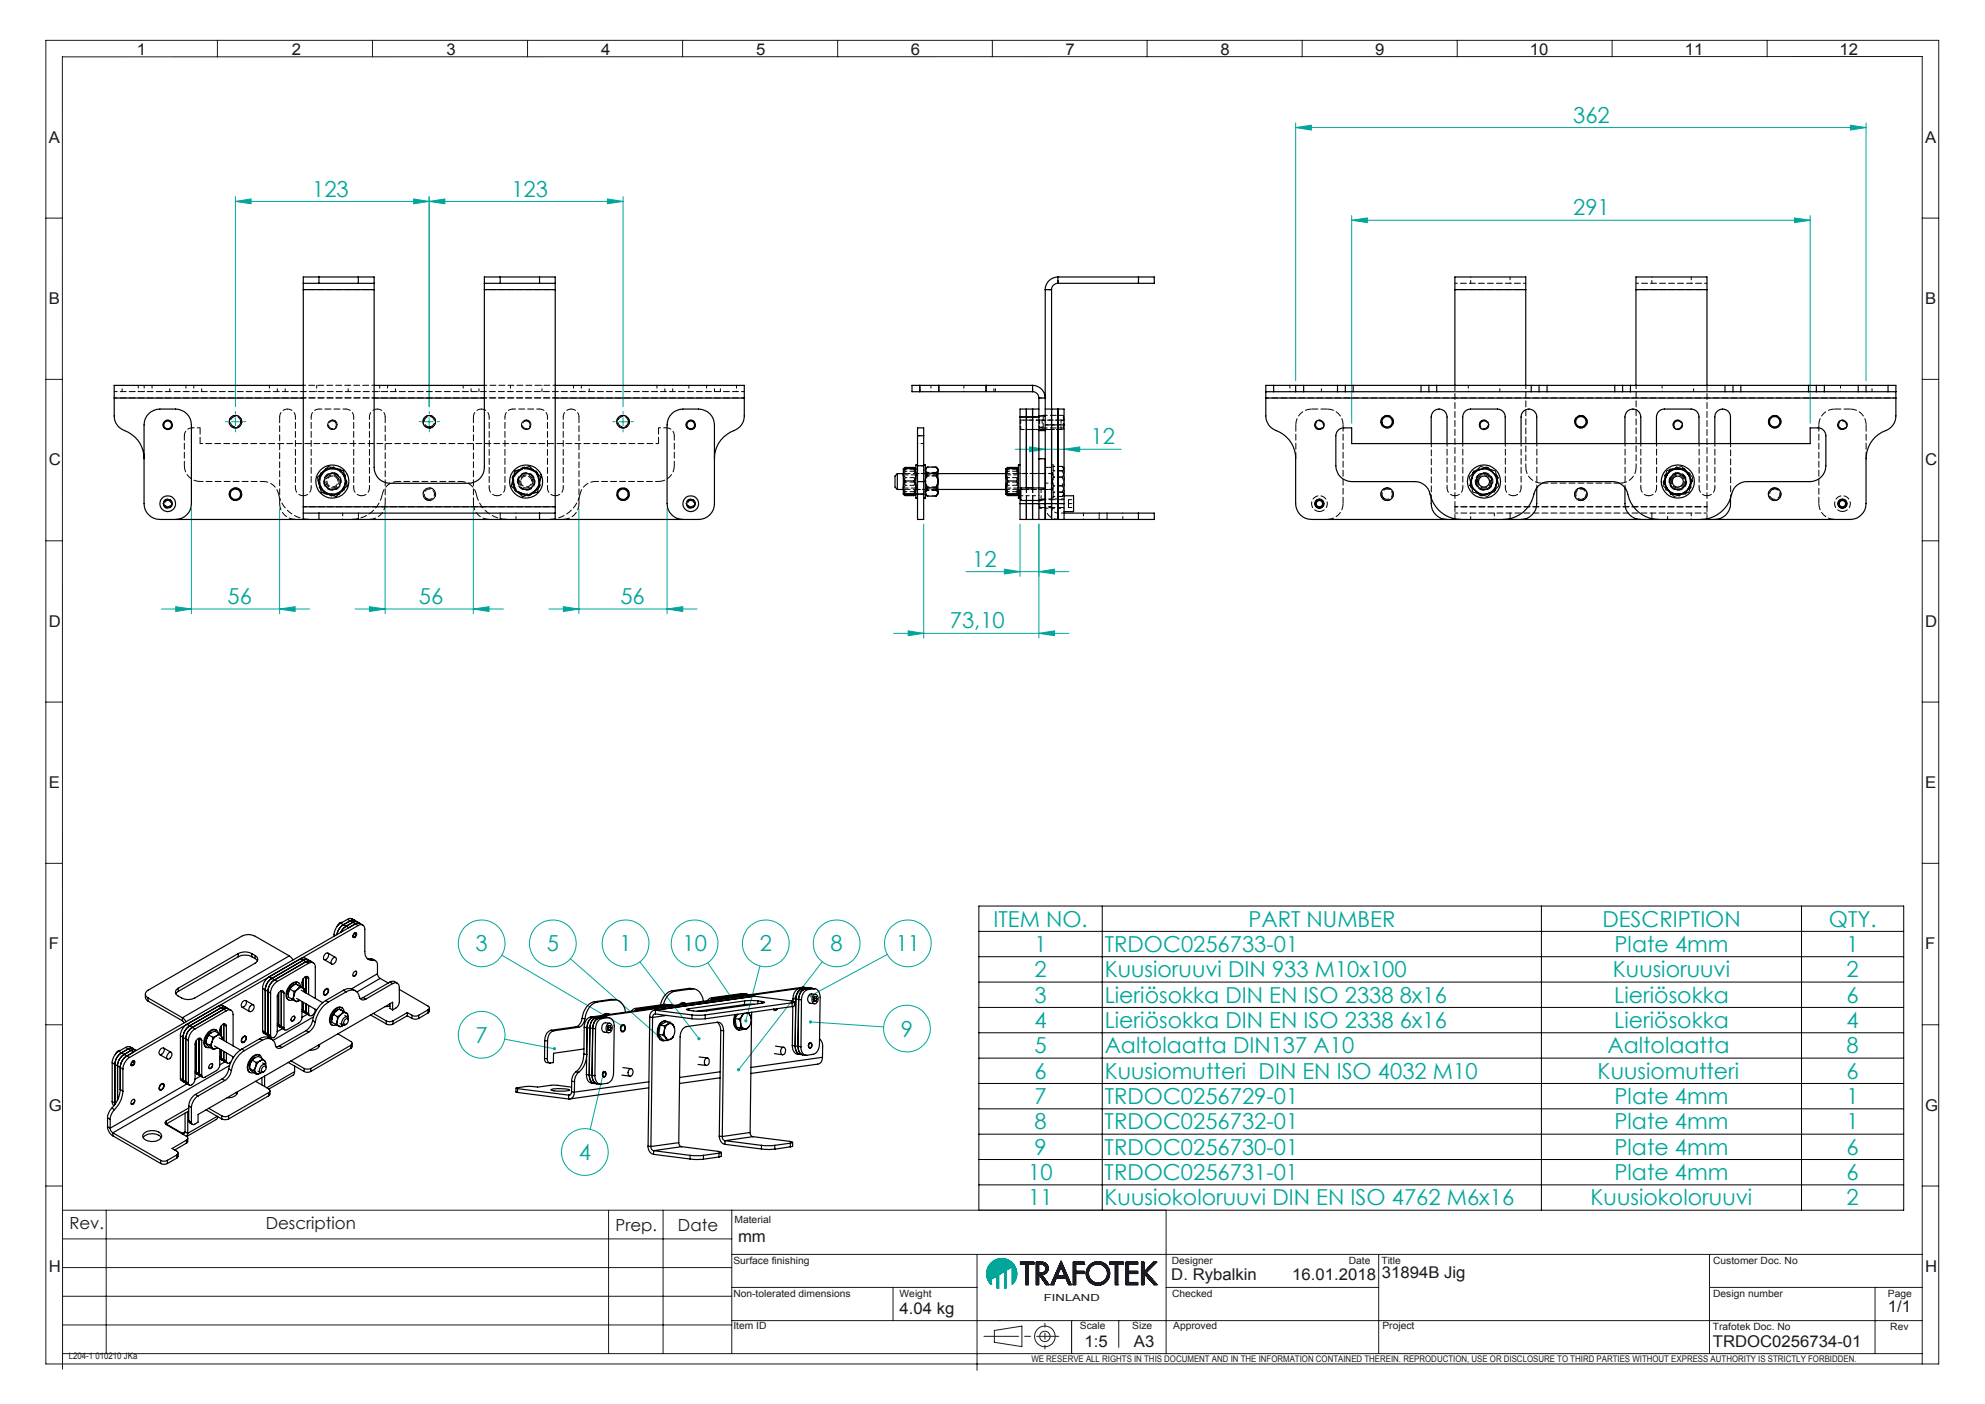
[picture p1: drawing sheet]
<svg xmlns="http://www.w3.org/2000/svg" width="420mm" height="297mm" viewBox="0 0 420 297" stroke-linecap="round" stroke-linejoin="round" font-family="sans-serif">
<defs><g id="words">
<g font-size="4.7" fill="#00a599">
<text x="332.9" y="26">362</text>
<text x="66.1" y="41.6">123</text>
<text x="108.2" y="41.6">123</text>
<text x="332.9" y="45.6">291</text>
<text x="230.8" y="94">12</text>
<text x="205.7" y="119.9">12</text>
<text x="48.2" y="127.8">56</text>
<text x="88.6" y="127.8">56</text>
<text x="131.3" y="127.8">56</text>
<text x="201" y="132.9">73,10</text>
<text x="210.2" y="196">ITEM NO.</text>
<text x="264.1" y="196">PART NUMBER</text>
<text x="339" y="196">DESCRIPTION</text>
<text x="387" y="196">QTY.</text>
<text x="100.6" y="201.3">3</text>
<text x="115.7" y="201.3">5</text>
<text x="131.1" y="201.3">1</text>
<text x="144.4" y="201.3">10</text>
<text x="160.8" y="201.3">2</text>
<text x="175.8" y="201.3">8</text>
<text x="189.5" y="201.3">11</text>
<text x="218.9" y="201.4">1</text>
<text x="233.7" y="201.4">TRDOC0256733-01</text>
<text x="341.6" y="201.4">Plate 4mm</text>
<text x="390.7" y="201.4">1</text>
<text x="218.9" y="206.7">2</text>
<text x="233.7" y="206.7">Kuusioruuvi DIN 933 M10x100</text>
<text x="341.3" y="206.7">Kuusioruuvi</text>
<text x="390.7" y="206.7">2</text>
<text x="218.9" y="212.1">3</text>
<text x="233.7" y="212.1">Lieriösokka DIN EN ISO 2338 8x16</text>
<text x="341.6" y="212.1">Lieriösokka</text>
<text x="390.7" y="212.1">6</text>
<text x="100.6" y="220.6">7</text>
<text x="190.6" y="219.3">9</text>
<text x="218.9" y="217.4">4</text>
<text x="233.7" y="217.4">Lieriösokka DIN EN ISO 2338 6x16</text>
<text x="341.6" y="217.4">Lieriösokka</text>
<text x="390.7" y="217.4">4</text>
<text x="218.9" y="222.8">5</text>
<text x="233.7" y="222.8">Aaltolaatta DIN137 A10</text>
<text x="340.1" y="222.8">Aaltolaatta</text>
<text x="390.7" y="222.8">8</text>
<text x="218.9" y="228.2">6</text>
<text x="218.9" y="233.5">7</text>
<text x="233.7" y="228.2">Kuusiomutteri DIN EN ISO 4032 M10</text>
<text x="233.7" y="233.5">TRDOC0256729-01</text>
<text x="338" y="228.2">Kuusiomutteri</text>
<text x="341.6" y="233.5">Plate 4mm</text>
<text x="390.7" y="233.5">1</text>
<text x="390.7" y="228.2">6</text>
<text x="218.9" y="238.9">8</text>
<text x="233.7" y="238.9">TRDOC0256732-01</text>
<text x="341.6" y="238.9">Plate 4mm</text>
<text x="390.7" y="238.9">1</text>
<text x="122.5" y="245.4">4</text>
<text x="218.9" y="244.2">9</text>
<text x="233.7" y="244.2">TRDOC0256730-01</text>
<text x="341.6" y="244.2">Plate 4mm</text>
<text x="390.7" y="244.2">6</text>
<text x="217.6" y="249.6">10</text>
<text x="233.7" y="249.6">TRDOC0256731-01</text>
<text x="341.6" y="249.6">Plate 4mm</text>
<text x="390.7" y="249.6">6</text>
<text x="217.6" y="255">11</text>
<text x="233.7" y="255">Kuusiokoloruuvi DIN EN ISO 4762 M6x16</text>
<text x="336.6" y="255">Kuusiokoloruuvi</text>
<text x="390.7" y="255">2</text>
</g>
<g font-size="3.5" fill="#191924">
<text x="14.7" y="260">Rev.</text>
<text x="56.2" y="260">Description</text>
<text x="130.2" y="260.5">Prep.</text>
<text x="143.5" y="260.5">Date</text>
</g>
<g font-size="3.4" fill="#191924">
<text x="29" y="11.6">1</text>
<text x="61.7" y="11.6">2</text>
<text x="94.5" y="11.6">3</text>
<text x="127.2" y="11.6">4</text>
<text x="160" y="11.6">5</text>
<text x="192.7" y="11.6">6</text>
<text x="225.5" y="11.6">7</text>
<text x="258.2" y="11.6">8</text>
<text x="291" y="11.6">9</text>
<text x="323.7" y="11.6">10</text>
<text x="356.5" y="11.6">11</text>
<text x="389.2" y="11.6">12</text>
<text x="10.4" y="30.2">A</text>
<text x="407.4" y="30.2">A</text>
<text x="10.4" y="64.3">B</text>
<text x="407.4" y="64.3">B</text>
<text x="10.4" y="98.4">C</text>
<text x="407.4" y="98.4">C</text>
<text x="10.4" y="132.6">D</text>
<text x="407.4" y="132.6">D</text>
<text x="10.4" y="166.7">E</text>
<text x="407.4" y="166.7">E</text>
<text x="10.4" y="200.8">F</text>
<text x="407.4" y="200.8">F</text>
<text x="10.4" y="234.9">G</text>
<text x="407.4" y="234.9">G</text>
<text x="156.2" y="262.8">mm</text>
<text x="10.4" y="269.1">H</text>
<text x="407.4" y="269.1">H</text>
<text x="247.8" y="270.7">D. Rybalkin</text>
<text x="273.4" y="270.7">16.01.2018</text>
<text x="292.4" y="270.4">31894B Jig</text>
<text x="190.3" y="277.9">4.04 kg</text>
<text x="399.4" y="277.5">1/1</text>
<text x="229.4" y="284.9">1:5</text>
<text x="239.9" y="284.9">A3</text>
<text x="362.4" y="284.9">TRDOC0256734-01</text>
</g>
<g font-size="2.1" fill="#191924">
<text x="155.4" y="258.7">Material</text>
<text x="155.2" y="267.4">Surface finishing</text>
<text x="247.9" y="267.3">Designer</text>
<text x="285.4" y="267.3">Date</text>
<text x="292.3" y="267.3">Title</text>
<text x="362.5" y="267.3">Customer Doc. No</text>
<text x="155.2" y="274.3">Non-tolerated dimensions</text>
<text x="190.3" y="274.3">Weight</text>
<text x="220.9" y="275.2">FINLAND</text>
<text x="248" y="274.4">Checked</text>
<text x="362.5" y="274.4">Design number</text>
<text x="399.4" y="274.4">Page</text>
<text x="155.2" y="281.2">Item ID</text>
<text x="228.5" y="281.2">Scale</text>
<text x="239.6" y="281.2">Size</text>
<text x="248.2" y="281.2">Approved</text>
<text x="292.5" y="281.2">Project</text>
<text x="362.4" y="281.3">Trafotek Doc. No</text>
<text x="400" y="281.3">Rev</text>
</g>
<g font-size="1.9" fill="#191924">
<text x="14.6" y="287.5">L204-1 010210 JKa</text>
<text x="218.2" y="288">WE RESERVE ALL RIGHTS IN THIS DOCUMENT AND IN THE INFORMATION CONTAINED THEREIN. REPRODUCTION, USE OR DISCLOSURE TO THIRD PARTIES WITHOUT EXPRESS AUTHORITY IS STRICTLY FORBIDDEN.</text>
</g>
</g></defs>
<g fill="none" stroke="#00a599" stroke-width=".21">
<path d="M274.1 27l3.4-.5v1zM274.1 26v54.5M274.1 27h120.7M391.5 26.5l3.3 .5-3.3 .5zM394.8 26v54.5M49.8 42.6l3.3-.5v1zM49.8 41.6v44.4M49.8 42.6h82M87.5 42.1l3.3 .5-3.3 .5zM90.8 41.6v44.4M90.8 42.6l3.3-.5v1zM128.5 42.1l3.3 .5-3.3 .5z"/>
<path d="M131.8 41.6v44.4M286 46.6l3.3-.5v1zM286 45.6v43.9M286 46.6h97M379.7 46.1l3.3 .5-3.3 .5zM383 45.6v43.9M49 89.2h1.7M49.8 88.4v1.7M90 89.2h1.7M90.8 88.4v1.7M131 89.2h1.6M131.8 88.4v1.7"/>
<path d="M214.8 95h22.4M217.8 94.5l3.4 .5-3.4 .6zM225.1 95l3.4-.5v1.1zM40.5 107.6v22.2M59.2 107.6v22.2M81.5 107.6v22.2M100.2 107.6v22.2M122.5 107.6v22.2M141.1 107.6v22.2M195.4 110.9v24.1M215.8 110.9v11M219.8 110.9v24.1"/>
<path d="M34.1 128.8h31.4M37.2 128.3l3.3 .5-3.3 .6zM59.2 128.8l3.2-.5v1.1zM75.1 128.8h31.4M78.2 128.3l3.3 .5-3.3 .6zM100.2 128.8l3.3-.5v1.1zM116.1 128.8h31.4M119.2 128.3l3.3 .5-3.3 .6zM141.1 128.8l3.4-.5v1.1zM189.1 134h37.1M192.2 133.5l3.2 .5-3.2 .5zM204.4 120.9h21.8"/>
<path d="M212.5 120.4l3.3 .5-3.3 .5zM219.8 120.9l3.3-.5v1zM219.8 134l3.3-.5v1zM106.2 202.1l25.4 14.9M106.8 219.8l10.5 2.1M120.7 202.8l18.6 16.3M135.4 203.5l12.5 16.2M149.8 203.7l4.8 7M160.8 204.3l-3 11.6M171.5 216.2l15.5 1M174 203.4l-17.7 22.9M187.7 201.9l-16.1 8.7"/>
<path d="M127.7 226.8l-2.8 12.1M208.7 269.8l3.6-3.6-3.5 3.6M208.8 270.3l4-4-3.9 4.1M208.9 270.4l4-4-4 4.1M208.9 270.5l4.1-4.1-4 4.2M209.7 271.7h.1M209.7 270.7l-.5 .5M209.7 270.8l-.4 .4M209.7 270.9l-.4 .3M209.7 270.9l-.4 .4M209.7 271l-.3 .4M209.7 271.1l-.3 .3 .3-.3"/>
<path d="M209.7 271.2l-.3 .3M209.7 271.3l-.2 .2M209.7 271.4l-.2 .1M209.7 271.4l-.2 .2M209.7 271.5l-.1 .1M209.7 271.6h-.1M209.7 271.6v.1M209.7 271.7a3.2 3.2 0 0 1 0-4.5 3.2 3.2 0 0 1 4.5 0 3.2 3.2 0 0 1 0 4.5M209.8 267.1l-.2 .2M210 270.5l3.7-3.8-3.9 3.9M210.1 266.8l-.8 .8M210.3 266.7l-1.1 1.1"/>
<path d="M210.5 266.6l-1.4 1.4M210.6 266.5l-1.6 1.6M210.7 266.4l-1.7 1.8M210.9 266.4l-2 1.9M211 269.9v2.6M211 269.9l-1.3 .7v1.1M211 266.4l-2.1 2M211 271.5l.3-.3-.3 .4M211 272.5l.3 .1M211.1 266.3l-2.2 2.2M211.1 266.3l-2.3 2.3M211.2 266.3l-2.4 2.4"/>
<path d="M211.3 272.6v-2.9l1.3-.8v3.7M211.3 269.8l-.3 .3M211.3 269.8l-.3 .4M211.3 269.9l-.3 .3M211.3 270l-.3 .3M211.3 270l-.3 .4M211.3 270.1l-.3 .3M211.3 270.2l-.3 .3M211.3 270.3l-.3 .3M211.3 270.4l-.3 .3M211.3 270.5l-.3 .3M211.3 270.5l-.3 .4"/>
<path d="M211.3 270.6l-.3 .3M211.3 270.7l-.3 .3M211.3 270.8l-.3 .3M211.3 270.9l-.3 .3M211.3 271l-.3 .3M211.3 271l-.3 .4M211.3 271.1l-.3 .3M211.3 271.3l-.3 .3M211.3 271.4l-.3 .3M211.3 271.4l-.3 .4M211.3 271.5l-.3 .3M211.3 271.6l-.3 .3"/>
<path d="M211.3 271.6l-.3 .4M211.3 271.7l-.3 .4M211.3 271.8l-.3 .3M211.3 271.8l-.3 .4M211.3 271.9l-.3 .4M211.3 272.1l-.3 .3M211.3 272.1l-.3 .4M211.3 272.2l-.3 .3M211.3 272.3l-.2 .2M211.3 272.4l-.1 .2M211.3 272.5v.1M211.3 266.3l-2.5 2.5"/>
<path d="M211.4 266.3l-2.6 2.6M211.5 266.2l-2.7 2.8M211.6 266.2l-2.8 2.9M211.7 266.2l-3 2.9M211.7 266.2l-3 3M211.8 266.2l-3.1 3.1M211.9 266.2l-3.2 3.2M212 266.2l-3.3 3.3M212.1 266.2l-3.4 3.4M212.2 266.2l-3.5 3.5M212.3 269.1l1.9-1.9-2 2M212.4 266.3l-3.6 3.6 3.7-3.6"/>
<path d="M212.5 266.3l-3.7 3.7M212.5 269l1.8-1.7-1.7 1.7M212.6 266.3l-3.8 3.8M212.7 266.3l-3.9 3.8M212.7 266.3l-3.9 3.9M212.8 266.3l-4 4M212.9 268.8l-.3 .3M212.9 268.9l-.3 .3M212.9 269l-.3 .2M212.9 269l-.3 .3M212.9 269.1l-.3 .3M212.9 269.2l-.3 .3"/>
<path d="M212.9 269.3l-.3 .3M212.9 269.4l-.3 .3M212.9 269.5l-.3 .3M212.9 269.6l-.3 .3M212.9 269.7l-.3 .2M212.9 269.7l-.3 .3M212.9 269.8l-.3 .3M212.9 269.9l-.3 .3M212.9 270l-.3 .3M212.9 270.1l-.3 .3M212.9 270.2l-.3 .2M212.9 270.2l-.3 .3"/>
<path d="M212.9 270.3l-.3 .3M212.9 270.4l-.3 .3M212.9 270.5l-.3 .3M212.9 270.5l-.3 .4M212.9 270.6l-.3 .3M212.9 270.7l-.3 .3M212.9 270.8l-.3 .3M212.9 270.9l-.3 .3M212.9 271l-.3 .3M212.9 271l-.3 .4M212.9 271.1l-.3 .3M212.9 271.2l-.3 .3"/>
<path d="M212.9 271.2l-.3 .4M212.9 271.3l-.3 .3M212.9 271.4l-.3 .4M212.9 271.5l-.3 .3M212.9 271.6l-.3 .3M212.9 271.7l-.3 .3M212.9 271.7l-.3 .4M212.9 271.8l-.3 .3M212.9 271.9l-.3 .3M212.9 272l-.3 .3M212.9 272l-.3 .4M212.9 272.2l-.3 .3"/>
<path d="M212.9 272.2l-.3 .4M212.9 272.3l-.3 .3M212.9 272.4l-.2 .2M212.9 272.4l-.1 .1M213.1 266.4l-4.1 4.2M213.2 266.5l-4.2 4.2M213.3 266.5l-4.3 4.3M213.3 266.5l-4.2 4.3M213.4 266.6l-4.3 4.3M213.5 266.6l-4.4 4.4M213.5 266.6l-4.3 4.4M213.6 266.7l-4.4 4.3"/>
<path d="M213.6 266.7l-4.4 4.4M213.8 266.8l-3.6 3.6M213.8 266.8l-3.4 3.5M213.9 266.8l-3.3 3.4M213.9 266.9l-3.2 3.1M213.9 266.9l-3 3M214 266.9l-3 3M214 267l-3 3M214 267l-2.5 2.6M214.1 267l-2.5 2.5M214.1 267.1l-2.3 2.3M214.2 271.7v-3.7l-1.3 .7v3.8l-.3 .1"/>
<path d="M214.2 267.1l-2.2 2.2M214.2 268.1l.4-.4-.4 .5M214.3 267.3l-1.3 1.3M214.4 267.4l-1.2 1.1M214.4 267.4l-1 1M214.4 271.5l-.2 .2M214.5 267.4l-.9 .9M214.5 267.5l-.8 .7M214.5 267.5l-.6 .6M214.6 267.6l-.4 .4M214.6 267.6l-.4 .5M214.6 271.2l-.4 .4"/>
<path d="M214.7 267.8l-.5 .5M214.7 267.8l-.5 .6M214.7 267.9l-.5 .5M214.7 271l-.5 .6M214.8 267.9l-.6 .6M214.8 267.9l-.6 .7M214.8 268l-.6 .6M214.8 270.9l-.6 .6M214.8 268l-.6 .7M214.8 268.1l-.6 .7M214.9 268.1l-.7 .7M214.9 270.8l-.7 .6"/>
<path d="M214.9 268.2l-.7 .7M214.9 268.2l-.7 .8M214.9 270.6l-.7 .8M214.9 268.3l-.7 .7M214.9 268.4l-.7 .7M215 268.4l-.8 .8M215 270.5l-.8 .8M215 268.5l-.8 .8M215 268.6l-.8 .8M215 270.3l-.8 .8M215 270.4l-.8 .8M215.1 268.6l-.9 .8"/>
<path d="M215.1 268.7l-.9 .8M215.1 270.2l-.9 .9M215.1 268.7l-.9 .9M215.1 268.8l-.9 .9M215.1 270l-.9 .9M215.1 270.1l-.9 .9M215.1 268.9l-.9 .9M215.1 269l-.9 .9M215.1 269.1l-.9 .9M215.1 269.1l-.9 1M215.1 269.7l-.9 .9M215.1 269.8l-.9 .9"/>
<path d="M215.1 269.9l-.9 1M215.2 269.2l-1 1M215.2 269.3l-1 .9M215.2 269.3l-1 1M215.2 269.4l-1 1M215.2 269.5l-1 .9M215.2 269.6l-1 .9M215.2 269.6l-1 1"/>
<circle cx="101.9" cy="199.6" r="4.9"/>
<circle cx="117" cy="199.6" r="4.9"/>
<circle cx="132.4" cy="199.6" r="4.9"/>
<circle cx="147" cy="199.6" r="4.9"/>
<circle cx="162" cy="199.6" r="4.9"/>
<circle cx="177" cy="199.6" r="4.9"/>
<circle cx="192.1" cy="199.6" r="4.9"/>
<circle cx="101.9" cy="218.9" r="4.9"/>
<circle cx="191.9" cy="217.6" r="4.9"/>
<circle cx="123.8" cy="243.7" r="4.9"/>
</g>
<g fill="none" stroke="#191924" stroke-width=".21">
<path d="M9.7 8.5h400.5v280h-400.5zM46 8.5v3.5M78.8 8.5v3.5M111.6 8.5v3.5M144.4 8.5v3.5M177.2 8.5v3.5M210 8.5v3.5M242.7 8.5v3.5M275.5 8.5v3.5M308.3 8.5v3.5M341.1 8.5v3.5M373.9 8.5v3.5"/>
<path d="M9.7 46.1h3.5M406.7 46.1h3.5M9.7 80.3h3.5M406.7 80.3h3.5M9.7 114.4h3.5M406.7 114.4h3.5M9.7 148.5h3.5M406.7 148.5h3.5M9.7 182.6h3.5M406.7 182.6h3.5M9.7 216.8h3.5M406.7 216.8h3.5"/>
<path d="M9.7 250.9h3.5M13.2 256h233.5v30.3M22.5 256v30.3M128.8 256v30.3M140.3 256v30.3M154.8 256v30.3M406.7 250.9h3.5M13.2 274.2h141.6M13.2 268.1h141.6M13.2 262.1h141.6M154.8 265.4h251.9M154.8 279.4h251.9"/>
<path d="M154.8 272.3h51.9M188.9 272.3v7.1M206.7 265.4v24.5M215.9 267.5v-.5h2.9v.5h-1.2v4.3h-.5M215.9 267.5h1.2M216 267h-.1M216 267l-.1 .1M216.1 267l-.2 .2M216.2 267l-.3 .3M216.3 267l-.4 .3M216.4 267l-.5 .5M216.5 267l-.5 .5"/>
<path d="M216.6 267l-.5 .5M216.7 267l-.5 .5M216.7 267l-.4 .5M216.8 267l-.5 .5M216.9 267l-.5 .5M217 267l-.5 .5M217.1 267.5v4.3M217.1 267.7l.7-.7-.7 .8M217.1 269.7l.5-.5-.5 .5M217.1 267l-.5 .5M217.2 267l-.5 .5M217.3 267l-.5 .5"/>
<path d="M217.4 267l-.5 .5M217.5 267l-.5 .5M217.6 267l-.5 .5M217.6 267.5l-.5 .6M217.6 267.6l-.5 .5M217.6 267.7l-.5 .5M217.6 267.8l-.5 .5M217.6 267.8l-.5 .6M217.6 267.9l-.5 .5M217.6 268l-.5 .5M217.6 268l-.5 .6M217.6 268.1l-.5 .5"/>
<path d="M217.6 268.2l-.5 .6M217.6 268.3l-.5 .5M217.6 268.4l-.5 .5M217.6 268.5l-.5 .5M217.6 268.5l-.5 .6M217.6 268.6l-.5 .5M217.6 268.7l-.5 .5M217.6 268.7l-.5 .6M217.6 268.9l-.5 .5M217.6 269l-.5 .4M217.6 269l-.5 .5M217.6 269.1l-.5 .5"/>
<path d="M217.6 269.3l-.5 .5M217.6 269.3l-.5 .6M217.6 269.4l-.5 .5M217.6 269.5l-.5 .5M217.6 269.6l-.5 .5M217.6 269.6l-.5 .6M217.6 269.7l-.5 .5M217.6 269.8l-.5 .5M217.6 269.8l-.5 .6M217.6 269.9l-.5 .5M217.6 270l-.5 .5M217.6 270l-.5 .6"/>
<path d="M217.6 270.2l-.5 .5M217.6 270.3l-.5 .5M217.6 270.3l-.5 .6M217.6 270.4l-.5 .5M217.6 270.5l-.5 .5M217.6 270.5l-.5 .6M217.6 270.6l-.5 .5M217.6 270.7l-.5 .5M217.6 270.8l-.5 .5M217.6 270.8l-.5 .6M217.6 270.9l-.5 .5M217.6 271l-.5 .5"/>
<path d="M217.6 271l-.5 .6M217.6 271.1l-.5 .5M217.6 271.2l-.5 .5M217.6 271.2l-.5 .6M217.6 271.4l-.4 .4M217.6 271.5l-.3 .3M217.6 271.6l-.2 .2M217.6 271.7l-.1 .1M217.6 271.7v.1M217.7 267l-.6 .6M217.9 267l-.8 .9M218 267l-.9 .9"/>
<path d="M218.1 267l-1 1M218.1 267l-.4 .5M218.2 267l-.5 .5M218.3 267l-.5 .5M218.3 267l-.4 .5M218.4 267l-.5 .5M218.5 267l-.5 .5M218.5 267l-.4 .5M218.6 267l-.4 .5M218.7 267l-.5 .5M218.8 267l-.5 .5M218.8 267.2l-.4 .3"/>
<path d="M218.8 267.2l-.3 .3M218.8 267.3l-.2 .2M218.8 267.4l-.1 .1M219.3 268.8l.5-.4-.5 .5M219.3 267v.1M219.4 267l-.1 .2M219.5 267l-.2 .2M219.5 267l-.2 .3M219.6 267l-.3 .4M219.7 267l-.4 .4M219.7 267l-.4 .5M219.8 268.4l-.5 .6"/>
<path d="M219.8 268.5l-.5 .5M219.8 268.6l-.5 .5M219.8 268.6l-.5 .6M219.8 268.7l-.5 .5M219.8 268.8l-.5 .5M219.8 268.8l-.5 .6M219.8 268.9l-.5 .5M219.8 269l-.5 .5M219.8 269.1l-.5 .6M219.8 269.2l-.5 .5M219.8 267.5l-.5 .5M219.8 267.6l-.5 .5"/>
<path d="M219.8 267.7l-.5 .5M219.8 267.8l-.5 .4M219.8 267.8l-.5 .5M219.8 267.9l-.5 .5M219.8 268l-.5 .5M219.8 268.1l-.5 .5M219.8 268.2l-.5 .5M219.8 269.8l-.5 .5M219.8 269.8l-.5 .6M219.8 269.9l-.5 .5M219.8 270l-.5 .5M219.8 270l-.5 .6"/>
<path d="M219.8 270.1l-.5 .5M219.8 270.2l-.5 .5M219.8 270.3l-.5 .5M219.8 270.3l-.5 .6M219.8 270.5l-.5 .5M219.8 270.5l-.5 .6M219.8 270.6l-.5 .5M219.8 270.7l-.5 .5M219.8 270.8l-.5 .5M219.8 270.8l-.5 .6M219.8 270.9l-.5 .5M219.8 271l-.5 .5"/>
<path d="M219.8 271l-.5 .6M219.8 271.1l-.5 .5M219.8 271.2l-.5 .5M219.8 271.2l-.5 .6M219.8 271.3l-.5 .5M219.8 271.4l-.4 .4M219.8 271.5l-.3 .3M219.8 271.6l-.2 .2M219.8 271.7l-.2 .1M219.8 271.7l-.1 .1M219.8 269.2l-.5 .6M219.8 267l-.5 .6"/>
<path d="M219.9 269.7l-.1 2.1h-.5M219.9 269.7l1.4 2.1M219.9 269.2l-.6 .7M219.9 267l-.6 .6M220 269.2l-.7 .7M220 267l-.7 .7M220 267l-.7 .8 .8-.8M220 269.2l-.7 .8M220.1 269.2l-.8 .9M220.2 267l-.9 .9M220.2 269.2l-.9 1M220.2 267l-.9 1"/>
<path d="M220.3 267l-.4 .5M220.3 269.2l-.4 .5M220.4 267l-.5 .5M220.4 269.2l-.5 .5M220.4 270.5l.4-.4-.3 .4M220.5 269.6l1.5 2.2M220.5 269.6h.1M220.5 267l-.5 .5M220.5 269.2l-.6 .6M220.5 269.7l-.4 .3M220.5 267.5a.89 .89 0 0 1 .8 .9 .89 .89 0 0 1-.8 .8M220.5 267a1.32 1.32 0 0 1 1.3 1.3 1.32 1.32 0 0 1-1.3 1.3"/>
<path d="M220.5 267.5h-.7v1.7h.7M220.5 267h-1.2v4.8M220.5 267l-.4 .5M220.5 269.2l-.5 .6M220.5 269.7l-.3 .4M220.5 269.8l-.3 .3 .4-.3M220.6 267l-.5 .5M220.6 269.9l-.4 .3 .4-.3M220.6 269.2l-.6 .6M220.7 267l-.5 .5M220.7 269.9l-.4 .4M220.7 270l-.4 .3"/>
<path d="M220.7 270l-.3 .4M220.7 269.2l-.7 .7M220.8 267l-.5 .5M220.8 267.5l.4-.3-.4 .4M220.8 267l-.4 .5M220.8 270.2l-.3 .3M220.9 267l-.4 .5M220.9 269.1l-.9 .8M220.9 270.2l-.4 .4M220.9 267.6l.4-.3-.4 .4M220.9 270.3l-.3 .3M220.9 270.4l-.3 .4"/>
<path d="M221 267.1l-.4 .4M221 270.4l-.3 .4M221.1 267.1l-.5 .4M221.1 267.7l.3-.3-.3 .4M221.1 270.5l-.4 .3M221.1 270.5l-.4 .4M221.1 267.1l-.4 .4M221.1 267.2l-.4 .3M221.1 267.9l.4-.4-.3 .4M221.2 270.6l-.4 .4 .3-.5-.4 .4M221.2 268.7l.6-.6-.7 .7M221.2 270.7l-.4 .3"/>
<path d="M221.2 270.7l-.4 .4M221.2 270.8l-.3 .3M221.3 267.2l-.4 .4M221.3 270.8l-.4 .4M221.3 271.8h.7M221.3 270.9l-.3 .3M221.4 267.3l-.4 .4M221.4 270.9l-.3 .5M221.4 271l-.3 .4M221.5 271.1l-.4 .4M221.5 269.1l-.2 .2M221.5 271.1l-.3 .4 .3-.3"/>
<path d="M221.6 267.5l-.4 .4M221.6 271.2l-.4 .4M221.6 267.6l-.4 .4M221.7 267.7l-.5 .4M221.7 268.9l-.6 .6M221.7 267.7l-.4 .4M221.7 267.8l-.4 .4M221.7 271.4l-.4 .2M221.7 267.8l-.4 .5M221.7 268.8l-.7 .8M221.7 271.4l-.4 .4M221.8 267.9l-.5 .5"/>
<path d="M221.8 268.7l-.9 .9M221.8 271.5l-.4 .3M221.8 271.5l-.3 .3M221.8 268l-.5 .5M221.8 268l-.6 .6M221.8 268.5l-1.1 1.1M221.8 268.6l-1 1M221.8 268.2l-1.7 1.8M221.8 268.3l-1.3 1.3M221.8 268.4l-1.2 1.2M221.8 271.6l-.2 .2M221.8 271.8h.1"/>
<path d="M221.9 271.6l-.2 .2M221.9 271.7l-.1 .1M222 271.8h.1M222.3 271.8h.6M222.9 271.8h.1M223 271.6l-.2 .2M223.1 271.4l-.4 .4M223.1 271.3l-.5 .5M223.2 271.1l-.7 .7M223.2 271l-.7 .8M223.3 270.9l-.9 .9M223.3 270.8l-1 1"/>
<path d="M223.4 270.6l-1 1M223.4 270.5l-1 1M223.7 269.9l-1 1M223.7 268.5l1.1-1-1.1 1.2M223.8 269.8l-1 1M223.8 269.9l-1.1 1.1M223.8 269.7l-1 .9M223.8 268.3l1-.9-1 1M223.8 269.9l-1.2 1.2M223.9 269.5l-1 1M223.9 269.4l-1 1M223.9 269.9l-1.4 1.4"/>
<path d="M224 269.3l-1 1M224 269.9l-1.5 1.5M224 269.2l-1 1M224 269.9l-.5 .5M224.1 269l-1 1M224.1 269.9l-.5 .5M224.2 268.9l-1.1 1M224.2 268.8l-1 1M224.2 269.9l-.5 .5M224.3 268.7l-1.1 1M224.3 269.9l-.6 .5M224.3 268.5l-1 1"/>
<path d="M224.3 269.9l-.5 .5M224.4 268.4l-1.1 1M224.4 268.3l-1 1M224.4 269.9l-.5 .5M224.5 268.2l-1.1 1M224.5 269.9l-.6 .5M224.5 266.8l-2.2 5M224.5 266.8l2.2 5M224.5 268l.8 1.9h-1.6zM224.5 266.8h.1M224.5 266.8l-.1 .1M224.6 266.9l-.2 .1"/>
<path d="M224.6 266.9l-.3 .3M224.6 267l-.3 .3M224.6 267l-.4 .4M224.6 269.9l-.6 .5M224.6 267l-.4 .5M224.7 267.1l-.6 .6M224.7 267.2l-.7 .6M224.7 269.9l-.5 .5M224.7 267.3l-.8 .7M224.7 268.5l.4-.4-.4 .4M224.7 267.2l-.7 .7M224.8 267.3l-.9 .9"/>
<path d="M224.8 269.9l-.6 .5M224.8 269.9l-.5 .5M224.9 267.5l-1.3 1.3M224.9 267.6l-1.4 1.4M224.9 269.9l-.5 .5M224.9 267.7l-.4 .4 .4-.3M224.9 269l.4-.4-.3 .5M225 267.8l-.4 .4M225 269.9l-.6 .5M225 267.9l-.4 .3M225 267.9l-.4 .4M225 268l-.4 .4"/>
<path d="M225 269.2l.4-.4-.4 .5M225 269.9l-.5 .5M225.1 268l-.4 .4M225.1 269.9l-.5 .5M225.1 268.2l-.3 .4M225.2 268.3l-.4 .4M225.2 269.9l-.6 .5M225.2 268.4l-.4 .4M225.2 268.4l-.3 .4M225.2 268.5l-.3 .4M225.2 269.8l.4-.4-.3 .4M225.3 268.5l-.4 .4"/>
<path d="M225.3 268.6l-.4 .4M225.4 268.7l-.4 .4M225.4 268.8l-.4 .4M225.5 268.9l-.4 .4M225.5 269l-.4 .4M225.5 270.4l.4-.4-.4 .4M225.5 270.4l.6 1.4M225.5 270.4h-2l-.6 1.4M225.5 269.1l-.4 .4M225.6 269.2l-.4 .4M225.6 270.5l.4-.4-.4 .4M225.6 269.3l-.4 .4"/>
<path d="M225.7 269.5l-1 .9M225.7 269.5l-.9 .9M225.7 269.6l-.8 .8M225.8 269.7l-.8 .7M225.8 269.7l-.7 .7M225.8 269.8l-.7 .6M225.8 269.8l-.6 .6M225.8 271l.4-.4-.4 .5M225.8 269.9l-.5 .5M225.8 271.1l.4-.3-.4 .4M225.9 270l-.5 .4M226 270.2l-.4 .4"/>
<path d="M226 270.3l-.4 .3 .4-.3M226.1 270.4l-.4 .4M226.1 270.5l-.4 .4M226.1 271.8h.6M226.2 270.6l-.4 .4M226.2 271.8l.4-.3-.3 .3M226.3 270.9l-.4 .3M226.3 271l-.3 .4 .3-.4M226.4 271.1l-.4 .4M226.4 271.8l.2-.2-.2 .2M226.4 271.2l-.4 .4M226.4 271.2l-.3 .5"/>
<path d="M226.5 271.4l-.4 .3M226.5 271.4l-.4 .4M226.6 271.7l-.1 .1M226.7 271.8h.1M226.7 271.7l-.1 .1M226.7 279.4v6.9M227.1 270.9l.5-.4-.5 .5M227.1 267h.1M227.2 267l-.1 .1M227.3 267l-.2 .2M227.4 267l-.3 .3M227.5 267l-.4 .4"/>
<path d="M227.6 267l-.5 .5M227.6 267.5l-.5 .6M227.6 267.6l-.5 .5M227.6 267.8l-.5 .5M227.6 267.8l-.5 .6M227.6 267.9l-.5 .5M227.6 268l-.5 .5M227.6 268.1l-.5 .6M227.6 268.2l-.5 .6M227.6 268.3l-.5 .5M227.6 268.4l-.5 .5M227.6 268.5l-.5 .5"/>
<path d="M227.6 268.5l-.5 .6M227.6 268.6l-.5 .5M227.6 268.7l-.5 .5M227.6 268.7l-.5 .6M227.6 268.8l-.5 .5M227.6 268.9l-.5 .5M227.6 269.4l-.5 .6M227.6 269.5l-.5 .5M227.6 269.6l-.5 .5 .5-.4M227.6 270.7l-.5 .5M227.6 267.7l-.5 .5M227.6 268l-.5 .6"/>
<path d="M227.6 269.7l-.5 .5M227.6 269.8l-.5 .5M227.6 269.9l-.5 .5M227.6 270l-.5 .5M227.6 270.1l-.5 .5M227.6 270.2l-.5 .4M227.6 270.2l-.5 .5M227.6 270.3l-.5 .5M227.6 270.4l-.5 .5M227.6 270.5l-.5 .6M227.6 270.6l-.5 .5M227.6 270.8l-.5 .5"/>
<path d="M227.6 270.8l-.5 .6M227.6 270.9l-.5 .5M227.6 271l-.5 .5M227.6 271l-.5 .6M227.6 271.1l-.5 .5M227.6 271.2l-.5 .6M227.6 271.3l-.4 .5M227.6 271.4l-.4 .4M227.6 271.5l-.3 .3M227.6 271.5l-.2 .3M227.6 271.6l-.2 .2M227.6 271.7l-.1 .1"/>
<path d="M227.6 271.7v.1M227.6 268.9l-.5 .6M227.7 267l-.6 .6M227.7 268.9l-.6 .7M227.8 267l-.7 .6M227.8 268.9l-.7 .7M227.8 267l-.7 .7M227.9 268.9l-.8 .8M227.9 267l-.8 .8M227.9 268.9l-.8 .9M228 267l-.9 .9M228 268.9l-.9 .9"/>
<path d="M228 268.9l-.9 1M228.1 267l-1 1M228.1 268.9l-.5 .5M228.2 267l-.5 .5M228.2 268.9l-.5 .5M228.2 267l-.4 .5M228.2 268.9l-.4 .5M228.3 267l-.5 .5M228.3 268.9l-.4 .5M228.4 267l-.5 .5M228.4 268.9l-.5 .5M228.5 267l-.5 .5"/>
<path d="M228.5 268.9l-.5 .5M228.5 268.9l-.4 .5M228.6 267l-.5 .5M228.6 268.9l-.5 .5M228.7 267l-.5 .5M228.7 268.9l-.5 .5M228.7 268.9l-.4 .5M228.8 267l-.6 .5M228.8 268.9l-.4 .5M228.9 267l-.5 .5M228.9 268.9l-.5 .5M229 267l-.5 .5"/>
<path d="M229 268.9l-.5 .5M229.1 267l-.5 .5M229.1 268.9l-.5 .5M229.2 267l-.5 .5M229.2 268.9l-.5 .5M229.3 267l-.5 .5M229.3 268.9l-.5 .5M229.4 267.5h.1M229.4 268.9v.5h-1.8v2.4h-.5M229.4 267.5h-1.8v1.4h1.8M229.4 267h-2.3v4.8M229.4 267v.5"/>
<path d="M229.4 267l-.5 .5M229.4 267l-.4 .5M229.4 267.1l-.4 .4M229.4 267.2l-.3 .3M229.4 267.3l-.2 .2M229.4 267.4l-.1 .1M229.4 268.9l-.5 .5M229.4 269l-.4 .4M229.4 269.1l-.4 .3M229.4 269.1l-.3 .3M229.4 269.2l-.2 .2M229.4 269.3l-.2 .1"/>
<path d="M229.4 269.3l-.1 .1M230 270.4l.4-.4-.4 .4M230.3 270.8l.3-.4-.3 .5M230.3 269l-.5 .6M230.3 269.1l-.5 .5M230.3 269.2l-.5 .5 .5-.4M230.3 269.3l-.5 .5M230.3 269.4l-.5 .5M230.3 269.5l-.4 .4M230.3 269.6l-.4 .4M230.3 269.7l-.4 .4M230.3 269.7l-.4 .5"/>
<path d="M230.4 268.9l-.6 .6M230.4 269.8l-.5 .5M230.4 269.9l-.4 .4M230.4 268.8l-.6 .6M230.4 269.9l-.4 .5M230.4 270.1l-.4 .4M230.5 268.6l-.7 .7M230.5 270.2l-.4 .3 .4-.3M230.5 268.5l-.7 .7M230.5 270.3l-.3 .3 .3-.3M230.6 270.3l-.4 .4M230.6 270.4l-.4 .4"/>
<path d="M230.6 268.4l-.8 .7M230.7 270.5l-.4 .4M230.7 270.6l-.4 .3M230.7 270.6l-.3 .4M230.8 267.4l-.5 .5M230.8 268.1l-1 1M230.8 270.7l-.4 .3M230.8 270.7l-.3 .4M230.9 270.8l-.4 .3M230.9 270.8l-.3 .4M231 270.9l-.4 .3M231 267.2l-.8 .9"/>
<path d="M231 270.9l-.3 .4M231.1 271l-.4 .3M231.1 271l-.3 .4M231.2 267.2l-1.1 1M231.2 271l-.4 .4M231.2 271l-.4 .4 .4-.3-.3 .4M231.3 267.1l-1.3 1.3M231.3 271.1l-.3 .4M231.4 271.1l-.4 .4M231.4 267l-1.4 1.5M231.4 271.2l-.4 .3M231.5 271.2l-.4 .4"/>
<path d="M231.5 267l-1.6 1.6M231.5 271.2l-.4 .4 .5-.4M231.6 267l-1.7 1.7M231.6 271.2l-.4 .4M231.7 271.3l-.4 .4M231.7 266.9l-1.8 1.9M231.8 271.3l-.4 .4M231.8 266.9l-1.9 2M231.9 266.9l-2.1 2.1M231.9 271.3l-.4 .4M232 271.4l-.5 .4M232 266.9l-1 1"/>
<path d="M232 271.4l-.4 .4M232.1 266.9l-.8 .8M232.1 271.4l-.5 .4M232.1 266.9l-.7 .7M232.1 271.4l-.4 .4M232.2 266.9l-.6 .6M232.2 271.4l-.5 .4M232.3 266.9l-.6 .6M232.3 271.4l-.5 .4M232.3 266.9l-.5 .6M232.3 271.4l-.4 .4 .5-.4M232.4 266.9l-.6 .5"/>
<path d="M232.5 266.9l-.5 .5M232.5 271.4l-.5 .5M232.6 266.9l-.6 .5M232.6 271.4l-.5 .5M232.6 266.9l-.5 .5M232.7 271.4l-.6 .5M232.7 266.9l-.5 .5M232.7 266.9l-.4 .5M232.7 271.3l-.5 .6M232.8 266.9l-.5 .5M232.8 271.3l-.6 .6M232.9 266.9l-.5 .5"/>
<path d="M232.9 266.9l-.4 .5M232.9 271.3l-.6 .6M233 266.9l-.5 .5M233 267l-.4 .4M233 271.2l-.6 .7M233.1 267l-.4 .4M233.1 267.5l.4-.3-.3 .3M233.1 267l-.4 .4 .5-.4M233.2 271.2l-.8 .7M233.2 267l-.4 .4M233.3 267l-.4 .5M233.3 271.1l-.7 .8"/>
<path d="M233.3 267.1l-.4 .4 .5-.4M233.4 267.1l-.4 .4M233.6 267.2l-.4 .4M233.6 267.3l-.3 .3M233.7 267.3l-.4 .3M233.8 267.3l-.4 .4 .4-.4M233.8 267.4l-.3 .4 .4-.4M233.9 267.4l-.3 .4M234 267.5l-.4 .4M234 267.6l-.3 .3M234.1 267.6l-.4 .4M234.1 267.6l-.3 .4"/>
<path d="M234.1 268.5l.4-.4-.4 .4M234.1 267.7l-.3 .3M234.2 267.7l-.4 .4M234.2 267.8l-.3 .3M234.3 267.8l-.4 .4M234.3 267.9l-.4 .3M234.4 267.9l-.4 .4M234.4 270.8l-.6 .6M234.4 267.9l-.4 .4 .4-.3M234.4 268l-.3 .4M234.5 268.1l-.4 .4M234.5 270.6l-.9 1"/>
<path d="M234.6 268.3l-.5 .3M234.6 268.4l-.4 .3M234.6 268.4l-.4 .4M234.6 268.5l-.4 .3 .5-.3M234.6 270.4l-1.3 1.3M234.7 268.5l-.4 .5M234.7 270.2l-1.5 1.5M234.7 268.6l-.4 .5M234.7 270.1l-1.6 1.7M234.7 268.7l-.4 .4M234.7 268.8l-.4 .4M234.7 270l-1.7 1.8"/>
<path d="M234.8 268.8l-.5 .5M234.8 268.9l-.5 .4M234.8 268.9l-.5 .5M234.8 269l-.5 .5M234.8 269.8l-2 2M234.8 269.9l-1.9 1.9M234.8 269.1l-.5 .5M234.8 269.2l-.5 .5M234.8 269.2l-.5 .6M234.8 269.3l-.6 .6M234.8 269.4l-.6 .6M234.8 269.4l-.6 .7"/>
<path d="M234.8 269.5l-.7 .7M234.8 269.6l-.8 .8M234.8 269.7l-2.2 2.2M234.9 267h-.1M235 267l-.2 .1M235.1 267l-.3 .2M235.1 267l-.3 .3M235.2 267l-.4 .3M235.3 267l-.5 .4M235.3 267l-.5 .5M235.4 267l-.5 .5M235.5 267l-.5 .5"/>
<path d="M235.5 267l-.4 .5M235.7 267l-.6 .5M235.8 267l-.5 .5M235.9 267l-.5 .5M236 267.5v4.3h.5M236 267l-.5 .5M236.1 267l-.5 .5M236.2 267l-.5 .5M236.3 267l-.5 .5M236.4 267l-.5 .5M236.5 267l-.5 .5M236.5 271.8h.1"/>
<path d="M236.5 267.5l-.5 .6M236.5 267.7l-.5 .5M236.5 267.8l-.5 .5M236.5 267.8l-.5 .6M236.5 267.9l-.5 .5M236.5 268l-.5 .6M236.5 268.3l-.5 .5M236.5 268.5l-.5 .6M236.5 268.6l-.5 .5M236.5 268.7l-.5 .5M236.5 267.6l-.5 .5M236.5 268.1l-.5 .5"/>
<path d="M236.5 268.2l-.5 .5M236.5 268.2l-.5 .6M236.5 268.4l-.5 .5M236.5 268.5l-.5 .5M236.5 268.7l-.5 .6M236.5 268.8l-.5 .5M236.5 268.9l-.5 .5M236.5 269l-.5 .5M236.5 269l-.5 .6M236.5 269.1l-.5 .5M236.5 269.2l-.5 .6M236.5 269.3l-.5 .5"/>
<path d="M236.5 269.4l-.5 .5M236.5 269.4l-.5 .6M236.5 269.5l-.5 .5M236.5 269.6l-.5 .5M236.5 269.7l-.5 .5M236.5 269.7l-.5 .6M236.5 269.8l-.5 .5M236.5 269.9l-.5 .5M236.5 269.9l-.5 .6M236.5 270l-.5 .5M236.5 270.1l-.5 .5M236.5 270.2l-.5 .5"/>
<path d="M236.5 270.2l-.5 .6M236.5 270.3l-.5 .5M236.5 270.4l-.5 .5M236.5 270.4l-.5 .6M236.5 270.6l-.5 .5M236.5 270.6l-.5 .6M236.5 270.7l-.5 .5M236.5 270.8l-.5 .5M236.5 270.9l-.5 .5M236.5 270.9l-.5 .6M236.5 271l-.5 .5M236.5 271.1l-.5 .5"/>
<path d="M236.5 271.1l-.5 .6M236.5 271.2l-.5 .5M236.5 271.3l-.5 .5M236.5 271.4l-.4 .4M236.5 271.5l-.3 .3M236.5 271.6l-.2 .2M236.5 271.6l-.1 .2M236.6 267l-.6 .6M236.7 267l-.7 .6M236.7 279.4v5.6M236.7 267l-.7 .7M236.8 267l-.8 .8"/>
<path d="M236.9 267l-.9 .9M237 267l-1 .9M237 267l-1 1M237.1 267l-.5 .5M237.2 267l-.5 .5M237.3 267l-.5 .5M237.4 267l-.5 .5M237.5 267l-.5 .5M237.6 267l-.5 .5M237.7 267h-2.9v.5h1.2M237.7 267v.5h-1.2v4.3M237.7 267l-.5 .5"/>
<path d="M237.7 267.1l-.4 .4M237.7 267.2l-.3 .3M237.7 267.2l-.2 .3M237.7 267.3l-.2 .2M237.7 267.4l-.1 .1M238.3 267h.1M238.3 267v4.8h2.4v-.5h-1.9v-1.9h1.9M238.3 267h2.4M238.4 267l-.1 .1M238.5 267l-.2 .2M238.5 267l-.2 .3M238.6 267l-.3 .3"/>
<path d="M238.8 267l-.5 .5M238.8 268.9h1.9v.5M238.8 267.6l-.5 .5M238.8 267.6l-.5 .6M238.8 267.7l-.5 .5M238.8 267.8l-.5 .5M238.8 267.9l-.5 .5M238.8 267.9l-.5 .6M238.8 268l-.5 .5M238.8 268.1l-.5 .5M238.8 268.1l-.5 .6M238.8 268.3l-.5 .5"/>
<path d="M238.8 268.4l-.5 .5M238.8 268.4l-.5 .6M238.8 268.5l-.5 .5M238.8 268.6l-.5 .5M238.8 268.6l-.5 .6M238.8 268.7l-.5 .5M238.8 268.8l-.5 .5M238.8 268.8l-.5 .6M238.8 268.9l-.5 .5M238.8 269.5l-.5 .5M238.8 269.6l-.5 .5M238.8 269.7l-.5 .5"/>
<path d="M238.8 269.8l-.5 .5M238.8 269.9l-.5 .5M238.8 270l-.5 .5M238.8 270.1l-.5 .5M238.8 270.2l-.5 .5M238.8 270.3l-.5 .5M238.8 270.4l-.5 .5M238.8 270.5l-.5 .5M238.8 270.5l-.5 .6M238.8 270.7l-.5 .5M238.8 270.8l-.5 .4M238.8 270.8l-.5 .5"/>
<path d="M238.8 270.9l-.5 .5M238.8 270.9l-.5 .6M238.8 271l-.5 .5M238.8 271.1l-.5 .5M238.8 271.1l-.5 .6M238.8 271.2l-.5 .6M238.9 268.9l-.6 .6M238.9 271.3l-.5 .5M238.9 267l-.6 .6M238.9 268.9l-.6 .7M239 267l-.7 .7M239 268.9l-.7 .8"/>
<path d="M239 271.3l-.5 .5M239 267l-.7 .8M239.1 268.9l-.8 .8M239.1 271.3l-.5 .5M239.1 267l-.8 .8M239.1 268.9l-.8 .9M239.1 271.3l-.4 .5M239.2 267l-.9 .9M239.2 271.3l-.5 .5M239.3 267l-1 1M239.3 268.9l-1 1M239.3 271.3l-.5 .5"/>
<path d="M239.4 268.9l-.5 .5M239.4 271.3l-.5 .5M239.4 267l-.5 .5M239.5 267l-.5 .5M239.5 268.9l-.5 .5M239.5 271.3l-.5 .5M239.6 268.9l-.5 .5M239.6 271.3l-.5 .5M239.6 267l-.5 .5M239.7 267l-.5 .5M239.7 268.9l-.5 .5M239.7 271.3l-.5 .5"/>
<path d="M239.7 267l-.4 .5M239.8 268.9l-.5 .5M239.8 271.3l-.5 .5M239.8 267l-.5 .5M239.9 268.9l-.5 .5M239.9 271.3l-.5 .5M239.9 267l-.5 .5M240 268.9l-.5 .5M240 267l-.5 .5M240 268.9l-.4 .5M240.1 271.3l-.6 .5M240.1 267l-.5 .5"/>
<path d="M240.1 268.9l-.5 .5M240.1 271.3l-.5 .5M240.2 267l-.5 .5M240.2 268.9l-.5 .5M240.2 271.3l-.5 .5M240.2 268.9l-.4 .5M240.3 271.3l-.5 .5M240.3 267l-.5 .5M240.3 268.9l-.4 .5M240.3 271.3l-.4 .5M240.4 267l-.5 .5M240.4 268.9l-.5 .5"/>
<path d="M240.4 271.3l-.5 .5M240.5 267l-.5 .5M240.5 268.9l-.5 .5M240.5 271.3l-.5 .5M240.5 268.9l-.4 .5M240.6 271.3l-.5 .5M240.6 267l-.5 .5M240.6 268.9l-.5 .5M240.7 267l-.5 .5M240.7 268.9l-.5 .5M240.7 271.3l-.5 .5M240.7 267v.5h-1.9v1.4"/>
<path d="M240.7 267l-.4 .5M240.7 267.1l-.3 .4M240.7 267.2l-.2 .3M240.7 267.3l-.2 .2M240.7 267.3l-.1 .2M240.7 267.4v.1M240.7 269l-.4 .4M240.7 269.1l-.3 .3M240.7 269.2l-.2 .2M240.7 269.2l-.1 .2M240.7 269.3l-.1 .1M240.7 269.4h.1"/>
<path d="M240.7 271.4l-.4 .4M240.7 271.5l-.3 .3M240.7 271.6l-.2 .2M240.7 271.6l-.1 .2M240.7 271.7l-.1 .1M241.5 267h.1M241.5 267h.5v2.1M241.5 267v4.8M241.5 271l.5-.5-.5 .6M241.6 267h-.1M241.7 267l-.2 .1M241.7 267l-.2 .2"/>
<path d="M241.8 267l-.3 .3M241.9 267l-.4 .3M241.9 267l-.4 .4M242 267l-.5 .5M242 269.4v2.4h-.5M242 269.4l2.2 2.4M242 269.7l-.5 .5M242 267.6l-.5 .6M242 267.7l-.5 .5M242 267.8l-.5 .5M242 267.9l-.5 .5M242 267.9l-.5 .6"/>
<path d="M242 268l-.5 .5M242 268.1l-.5 .5M242 268.1l-.5 .6M242 268.2l-.5 .5M242 268.3l-.5 .5M242 268.4l-.5 .5M242 268.4l-.5 .6M242 268.5l-.5 .5M242 268.6l-.5 .5M242 268.6l-.5 .6M242 268.8l-.5 .5M242 268.8l-.5 .6"/>
<path d="M242 268.9l-.5 .5M242 269l-.5 .5M242 269.1l-.5 .5M242 269.4l-.5 .5M242 269.5l-.5 .5M242 269.6l-.5 .5M242 269.6l-.5 .6M242 269.8l-.5 .5M242 269.8l-.5 .6M242 267.1l-.5 .5M242 267.2l-.5 .5M242 267.2l-.5 .6"/>
<path d="M242 267.3l-.5 .5M242 267.4l-.5 .6M242 267.5l-.5 .5M242 267.6l-.5 .5M242 269.9l-.5 .6M242 270l-.5 .5M242 270.1l-.5 .5M242 270.2l-.5 .5M242 270.3l-.5 .5M242 270.4l-.5 .5M242 270.5l-.5 .5M242 270.6l-.5 .6"/>
<path d="M242 270.7l-.5 .5M242 270.8l-.5 .5M242 270.9l-.5 .5M242 270.9l-.5 .6M242 271l-.5 .5M242 271.1l-.5 .5M242 271.1l-.5 .6M242 271.2l-.5 .5M242 271.3l-.5 .5M242 271.4l-.4 .4M242 271.4l-.3 .4M242 271.5l-.2 .3"/>
<path d="M242 271.6l-.2 .2M242 271.6l-.1 .2M242 271.7v.1M242.4 269.8l.4-.3-.3 .4M242.5 269.9l.4-.3-.3 .4M242.6 269.2l2.3 2.6h-.7M242.6 269.2l-.4 .4M242.6 269.3l-.3 .3M242.6 269.3l-.3 .4M242.6 270l.4-.3-.3 .4M242.7 269.3l-.4 .4M242.7 269.4l-.4 .3"/>
<path d="M242.7 269.4l-.3 .4M242.8 270.3l.4-.4-.3 .4M242.9 269.6l-.4 .3M242.9 270.4l.4-.4-.4 .4M243.1 269.8l-.4 .3M243.2 269.9l-.5 .3M243.3 270.1l-.3 .3M243.3 270.1l-.3 .4M243.4 270.2l-.4 .3M243.4 270.2l-.3 .3M243.5 270.2l-.4 .4M243.5 270.3l-.3 .3"/>
<path d="M243.6 270.3l-.4 .4M243.6 270.4l-.4 .3M243.6 270.4l-.3 .4M243.7 270.4l-.4 .4M243.7 270.5l-.4 .3M243.7 270.5l-.4 .4M243.8 270.5l-.4 .4M243.8 270.6l-.4 .4 .4-.4M243.9 270.8l-.4 .3 .3-.5-.3 .4M243.9 270.8l-.3 .3M244 270.8l-.4 .4 .4-.3M244.1 270.9l-.4 .3"/>
<path d="M244.1 267h.7l-2.2 2.2M244.1 267l-2.1 2.1M244.1 267l-1.3 1.3M244.1 270.9l-.3 .4M244.2 267l-2.7 2.7M244.2 271l-.4 .4M244.2 271l-.4 .4 .4-.3M244.3 271.1l-.4 .4M244.3 267l-2.8 2.8M244.3 271.8l.3-.3-.2 .3M244.3 271.2l-.4 .3M244.4 267l-2.9 2.9"/>
<path d="M244.4 271.2l-.4 .4M244.4 271.3l-.3 .4M244.4 267l-2.4 2.4M244.5 271.4l-.4 .3M244.5 267l-2.4 2.4M244.5 271.4l-.3 .4M244.6 267l-2.5 2.5M244.7 267l-2.6 2.5M244.7 271.6l-.3 .2M244.7 267l-2.5 2.6M244.7 271.6l-.1 .2M244.7 271.8h.1"/>
<path d="M244.8 271.7l-.1 .1M246.7 272.3h45M291.7 265.4v20.9M361.7 272.3h45M361.7 265.4v20.9M396.7 272.3h.1M396.7 279.4h.1M396.7 272.3v14M13.2 280.3h141.6M13.2 286.3h393.5M210.4 281.4l5.8-.9v4.4l-5.8-1zM406.7 288.5v-276.5h-393.5v277.6"/>
<circle cx="232.3" cy="269.4" r="2"/>
<circle cx="232.3" cy="269.4" r="2.5"/>
<circle cx="221.1" cy="282.7" r="1.1"/>
<circle cx="221.1" cy="282.7" r="2.17"/>
</g>
<g fill="none" stroke="#000" stroke-width=".21">
<path d="M207.1 191.7h195.7v64.3h-195.7zM207.1 197h195.7M233.2 191.7v64.3M326.1 191.7v64.3M381.2 191.7v64.3M207.1 202.4h195.7M207.1 207.7h195.7M207.1 213.1h195.7M207.1 218.5h195.7M207.1 223.8h195.7M207.1 229.2h195.7M207.1 234.6h195.7"/>
<path d="M207.1 239.9h195.7M207.1 245.3h195.7M207.1 250.6h195.7"/>
</g>
<path d="M48.2 89.2h-.5M49.8 87.5v-.5M49.8 90.9v.5M51.5 89.2h.5M89.2 89.2h-.5M90.8 87.5v-.5M90.8 90.9v.5M92.5 89.2h.5M130.2 89.2h-.5M131.8 87.5v-.5M131.8 90.9v.5M133.5 89.2h.5" fill="none" stroke="#00a599" stroke-width=".21" stroke-dasharray="15.2 1.3 1.3 1.3"/>
<path d="M208.2 282.7h15.8" fill="none" stroke="#191924" stroke-width=".21" stroke-dasharray="15.2 1.3 1.3 1.3" stroke-dashoffset="7.9"/>
<path d="M221.1 279.9v5.5" fill="none" stroke="#191924" stroke-width=".21" stroke-dasharray="15.2 1.3 1.3 1.3" stroke-dashoffset="14.4"/>
<g fill="#00a599">
<path d="M117.1 221.5a.34 .34 0 0 0 0 .6 .34 .34 0 0 0 .5-.2h-.3h.3a.34 .34 0 0 0-.1-.3 .34 .34 0 0 0-.4-.1zM127.5 226.6a.33 .33 0 0 0 0 .5 .33 .33 0 0 0 .5-.1 .33 .33 0 0 0-.2-.5l-.1 .3 .1-.3zM131.4 216.7a.34 .34 0 0 0 0 .5 .34 .34 0 0 0 .5-.1l-.3-.1h.3a.34 .34 0 0 0-.1-.3 .34 .34 0 0 0-.4 0zM139 218.9a.35 .35 0 0 0 0 .5 .35 .35 0 0 0 .5 0l-.2-.3 .2 .3a.35 .35 0 0 0 0-.5 .35 .35 0 0 0-.5 0zM147.6 219.5a.34 .34 0 0 0 .1 .5 .34 .34 0 0 0 .4 0l-.2-.3 .2 .3a.35 .35 0 0 0 0-.5 .35 .35 0 0 0-.5 0zM154.3 210.5a.34 .34 0 0 0 0 .5 .34 .34 0 0 0 .4 0l-.1-.3 .2 .3a.34 .34 0 0 0 0-.5 .34 .34 0 0 0-.5 0zM157.6 215.7a.35 .35 0 0 0 .1 .6l.1-.4-.1 .4a.35 .35 0 0 0 .4-.5 .35 .35 0 0 0-.5-.1zM155.9 226.2l.2 .4 .2-.3-.2 .3a.35 .35 0 0 0 .5-.2 .35 .35 0 0 0-.2-.5 .35 .35 0 0 0-.5 .3zM171.4 210.4l-.2 .4 .4-.2-.4 .2a.35 .35 0 0 0 .5 .2 .35 .35 0 0 0 .2-.5 .35 .35 0 0 0-.5-.1zM171.2 216v.2h.3h-.3a.34 .34 0 0 0 .4 .3 .34 .34 0 0 0 .2-.6 .34 .34 0 0 0-.6 .1z"/>
<path d="M219.8 120.9l3.3-.5v1zM212.5 120.4l3.3 .5-3.3 .5z"/>
<path d="M128.5 42.1l3.3 .5-3.3 .5zM90.8 42.6l3.3-.5v1z"/>
<path d="M78.2 128.3l3.3 .5-3.3 .6zM100.2 128.8l3.3-.5v1.1zM119.2 128.3l3.3 .5-3.3 .6zM141.1 128.8l3.4-.5v1.1zM37.2 128.3l3.3 .5-3.3 .6zM59.2 128.8l3.2-.5v1.1zM49.8 42.6l3.3-.5v1zM87.5 42.1l3.3 .5-3.3 .5z"/>
<path d="M274.1 27l3.4-.5v1zM391.5 26.5l3.3 .5-3.3 .5z"/>
<path d="M286 46.6l3.3-.5v1zM379.7 46.1l3.3 .5-3.3 .5z"/>
<path d="M217.8 94.5l3.4 .5-3.4 .6zM225.1 95l3.4-.5v1.1zM192.2 133.5l3.2 .5-3.2 .5zM219.8 134l3.3-.5v1z"/>
</g>
<g fill="none" stroke="#000" stroke-width=".25">
<path d="M64.2 59.9h3.3M64.2 59.9v1.4M67.5 58.6h-3.3v1.3M67.5 58.6v1.3M67.5 58.6h8.3M67.5 59.9h8.3M75.8 58.6h3.4v1.3M75.8 59.9h3.4M75.8 58.6v1.3M79.2 59.9v1.4M102.5 59.9h3.3M102.5 59.9v1.4"/>
<path d="M105.8 58.6h-3.3v1.3M105.8 58.6h8.4M105.8 59.9h8.4M105.8 58.6v1.3M114.2 58.6h3.3v1.3M114.2 59.9h3.3M114.2 58.6v1.3M117.5 59.9v1.4M223.8 58.6a2.71 2.71 0 0 0-2.6 2.7M223.8 59.9a1.33 1.33 0 0 0-1.3 1.4M223.8 58.6h17.1M223.8 59.9h17.1"/>
<path d="M223.8 58.6v1.3M240.9 58.6h3.3v1.3h-3.3M240.9 58.6v1.3M64.2 61.3v45.9M64.2 61.3h15M79.2 61.3v37.6a3.3 3.3 0 0 0 3.3 3.3h16.7a3.3 3.3 0 0 0 3.3-3.3v-37.6M102.5 61.3h15M117.5 61.3v45.9M221.2 61.3h1.3M221.2 61.3v26.7M222.5 61.3v48.6M307.8 61.3v-2.7h15v2.7"/>
<path d="M307.8 61.3h15M307.8 61.3v20.2M322.8 61.3v20.2M346.1 61.3v-2.7h15.1v2.7M346.1 61.3h15.1M346.1 61.3v20.2M361.2 61.3v20.2M24.2 84.2v3.8a3.3 3.3 0 0 0 2.2 3.1 6.3 6.3 0 0 1 4.1 5.9M24.2 84.2h40M64.2 81.5h-40v2.7M68.3 99.8l-1.1 1.2 .4 1.6M68.3 99.8a2.83 2.83 0 0 0-.7 2.8"/>
<path d="M71.1 99.1l1.6 .5 .4 1.6M71.1 99.1a2.73 2.73 0 0 1 2 2.1M71.1 99.1l-1.6-.4-1.2 1.1M71.1 99.1a2.92 2.92 0 0 0-2.8 .7M79.2 81.5h23.3M79.2 84.2h23.3M110.5 99.2a2.73 2.73 0 0 1 2.7 .6M110.5 99.2l1.5-.5 1.2 1.1M110.5 99.2l-1.6 .5-.4 1.5M110.5 99.2a2.89 2.89 0 0 0-2 2M113.2 99.8a2.87 2.87 0 0 1 .9 2.7M113.2 99.8l1.2 1.1-.3 1.6"/>
<path d="M117.5 81.5h40v2.7M117.5 84.2h40M157.5 84.2v3.8a3.3 3.3 0 0 1-2.2 3.1 6.3 6.3 0 0 0-4.1 5.9M191.1 99.2v1.2M191.5 99.1l-.4 1.3M191.5 99.1l-.4 .1M191.5 98.9l-.4 .3M191.5 98.9h1.9M191.5 99.1h1.9M191.5 98.9l-.1 .3M193.4 99.1a2.39 2.39 0 0 1 0 2.6M193.4 98.9l.4 .3-.4-.1"/>
<path d="M193.4 98.9l.1 .3M194.1 98.5v3.4M194.1 92.2v-1.7h1.3v1.7M194.1 98.4h-.3v7h.3M194.1 92.2h1.3M194.1 98.5h1.3M194.1 92.2v6.3M194.6 81.5h-1.6v1.4h1.6M194.6 81.5h23.9M194.6 81.5v1.4M194.6 82.9h23.9M195.4 98.5v3.4"/>
<path d="M195.4 98.4h.4v7h-.4M195.4 92.2v6.3M196.1 98.9l-.3 .3M198.2 98.9l.2 .3v.2M198.4 99.4l-.4-.6h-1.8l-.4 .6 .4 .7M198.4 99.4l-.4 .7M198.4 99.4v2.3M212.8 99.2v1.2M213.2 98.9l-.4 .3M213.2 99.1l-.4 1.3M213.2 99.1l-.4 .1M213.2 98.9l-.1 .3"/>
<path d="M213.2 98.9h1.9M213.2 99.1h1.9M215.1 98.9l.4 .3-.4-.1M215.1 99.1a2.39 2.39 0 0 1 0 2.6M215.1 98.9l.1 .3M215.8 98.4h-.3v7h.3M215.8 88.2h4M215.8 88.2v18.3M217.2 86.5v16.7M218.5 86.5v16.7M218.5 82.9a1.33 1.33 0 0 1 1.3 1.3M218.5 81.5a2.65 2.65 0 0 1 2.7 2.7h-1.4"/>
<path d="M218.5 81.5v1.4M219.8 86.5h-4v1.7M219.8 88v3.1M219.8 91.1v5.9M219.8 97v12.9M219.8 88h1.4M219.8 84.2v3.8M219.8 91.1h1.4M219.8 97h1.4M221.2 86.5h3.9v3.4M221.2 97v12.9M221.2 88v3.1"/>
<path d="M221.2 91.1v5.9M221.2 89.9h3.9M223.8 86.5v23.4M225.1 89.9v16.6M267.8 82.9h1.7M267.8 82.9v1.3M267.8 84.2v3.8a3.3 3.3 0 0 0 2.2 3.1 6.3 6.3 0 0 1 4.1 5.9v9.5a3.4 3.4 0 0 0 3.4 3.4h114a3.4 3.4 0 0 0 3.3-3.4v-9.5a6.5 6.5 0 0 1 4.7-6.1l.7-.6a3.2 3.2 0 0 0 .9-2.3v-3.8M267.8 84.2h133.3M269.5 81.5h-1.7v1.4M269.5 81.5h4.6M269.5 82.9h4.6M269.5 81.5v1.4"/>
<path d="M274.1 81.5h1.7M274.1 82.9h1.7M274.1 81.5v1.4M275.8 81.5h7.2M275.8 82.9h7.2M275.8 81.5v1.4M283 81.5h1.7M283 82.9h1.7M283 81.5v1.4M284.7 81.5h1.6M284.7 82.9h1.6M284.7 81.5v1.4"/>
<path d="M286.3 81.5h14.4M286.3 82.9h14.4M286.3 81.5v1.4M300.7 81.5h1.6M300.7 82.9h1.6M300.7 81.5v1.4M302.3 81.5h1.7M302.3 82.9h1.7M302.3 81.5v1.4M302.8 93.8v-5.6a1.68 1.68 0 0 1 1.7-1.7 1.68 1.68 0 0 1 1.7 1.7v5.6M304 81.5h20M304 82.9h20"/>
<path d="M304 81.5v1.4M309.5 93.8v-5.6a1.69 1.69 0 0 1 1.6-1.7h5.7a1.69 1.69 0 0 1 1.7 1.7v5.6M313.3 99.3a2.77 2.77 0 0 0-1.9 1.9M313.3 99.3a2.52 2.52 0 0 1 2.6 .7M313.3 99.3l-1.5 .4-.4 1.5M313.3 99.3l1.5-.4 1.1 1.1M315.9 100a2.63 2.63 0 0 1 .7 2.5M315.9 100l1.1 1.1-.4 1.4M321.8 93.8v-5.6a1.66 1.66 0 0 1 1.7-1.7 1.66 1.66 0 0 1 1.7 1.7v5.6M324 81.5h1.6M324 82.9h1.6M324 81.5v1.4"/>
<path d="M325.6 81.5h1.7M325.6 82.9h1.7M325.6 81.5v1.4M327.3 81.5h14.4M327.3 82.9h14.4M327.3 81.5v1.4M341.7 81.5h1.6M341.7 82.9h1.6M341.7 81.5v1.4M343.3 81.5h1.7M343.3 82.9h1.7M343.3 81.5v1.4"/>
<path d="M343.8 93.8v-5.6a1.68 1.68 0 0 1 1.7-1.7 1.68 1.68 0 0 1 1.7 1.7v5.6M345 81.5h20M345 82.9h20M345 81.5v1.4M350.5 93.8v-5.6a1.69 1.69 0 0 1 1.7-1.7h5.6a1.63 1.63 0 0 1 1.7 1.7v5.6M354.9 99.2a2.63 2.63 0 0 0-2.3 1.4M354.9 99.2a2.79 2.79 0 0 1 2.4 1.2M354.9 99.2l-1.6 .1-.7 1.3M354.9 99.2l1.5-.1 .9 1.3M362.8 93.8v-5.6a1.66 1.66 0 0 1 1.7-1.7 1.66 1.66 0 0 1 1.6 1.7v5.6M365 81.5h1.7M365 82.9h1.7"/>
<path d="M365 81.5v1.4M366.7 81.5h1.6M366.7 82.9h1.6M366.7 81.5v1.4M368.3 81.5h14.4M368.3 82.9h14.4M368.3 81.5v1.4M382.7 81.5h1.6M382.7 82.9h1.6M382.7 81.5v1.4M384.3 81.5h1.7M384.3 82.9h1.7"/>
<path d="M384.3 81.5v1.4M386 81.5h7.2M386 82.9h7.2M386 81.5v1.4M393.2 81.5h1.6M393.2 82.9h1.6M393.2 81.5v1.4M394.8 81.5h4.7M394.8 82.9h4.7M394.8 81.5v1.4M399.5 81.5h1.6v1.4M399.5 82.9h1.6"/>
<path d="M399.5 81.5v1.4M401.1 82.9v1.3M35 105.7h1l.4 .8-.4 .9h-1l-.5-.9zM37.1 109.9a3.4 3.4 0 0 0 3.4-3.4v-16.6a3.4 3.4 0 0 0-3.4-3.4h-3.3a3.4 3.4 0 0 0-3.3 3.4v16.6a3.4 3.4 0 0 0 3.3 3.4h30.4M64.2 109.9h3.3M64.2 108.5h3.3M64.2 107.2v1.3M64.2 108.5v1.4M64.2 107.2h53.3M67.5 109.9h46.7M67.5 108.5v1.4M67.5 108.5h46.7"/>
<path d="M67.6 102.6l.4 1.6 1.6 .4M67.6 102.6a2.76 2.76 0 0 0 2 2M72.3 103.9a2.99 2.99 0 0 1-2.7 .7M72.3 103.9l-1.2 1.1-1.5-.4M73.1 101.2l.4 1.6-1.2 1.1M73.1 101.2a2.79 2.79 0 0 1-.8 2.7M108.5 101.2l-.3 1.6 1.2 1.2M108.5 101.2a2.97 2.97 0 0 0 .9 2.8M109.4 104l1.2 1.1 1.5-.5M109.4 104a2.82 2.82 0 0 0 2.7 .6M114.1 102.5l-.4 1.6-1.6 .5M114.1 102.5a2.89 2.89 0 0 1-2 2.1"/>
<path d="M114.2 109.9h3.3M114.2 108.5h3.3M114.2 108.5v1.4M117.5 109.9h30.3a3.4 3.4 0 0 0 3.4-3.4v-16.6a3.4 3.4 0 0 0-3.4-3.4h-3.3a3.4 3.4 0 0 0-3.4 3.4v16.6a3.4 3.4 0 0 0 3.4 3.4M117.5 107.2v1.3M117.5 108.5v1.4M145.7 105.7h.9l.5 .8-.5 .9h-.9l-.5-.9zM189.9 100.2v3.3M189.9 100.2l-.5 .5v2.3l.5 .5M189.9 100.2h1.2M189.9 103.5h1.2M191.1 100.4l.4 1.3"/>
<path d="M191.1 100.4v2.7M191.1 103.1l.4 1.4M191.1 103.1v1.4M191.1 104.5h2.7M191.1 104.5l.4 .3h1.9l.4-.3M191.5 101.7l-.4 1.4M191.5 104.5h-.4M191.5 101.7h1.9M191.5 104.5h1.9M193.4 101.7l.4 1.3-.4 1.5M193.4 104.5h.4M194.1 101.9v2.6"/>
<path d="M194.1 104.5v5.4h1.3v-5.4M194.1 101.9h1.3M194.1 104.5h1.3M195.4 101.9v2.6M195.8 104.5l.4 .4M196.2 103.2l-.3 .4a1.03 1.03 0 0 0 .3 1.3M196.2 100.1l-.4 1.5v.6l.4 1M196.2 103.2h1.8M196.2 104.9h1.8M196.2 100.1h1.8M198 103.2l.4 .9M198 100.1l.4 1.6"/>
<path d="M198.2 104.8l-.2 .1M198.4 104.1l-.4 .8M198.4 101.7l-.4 1.5M198.4 101.7v2.4M198.4 104.1v.4l-.2 .3M198.4 100.2h14.4M198.4 103.5h14.4M212.8 104.5l.4 .3h1.9l.4-.3M212.8 100.4l.4 1.3M212.8 100.4v2.7M212.8 103.1l.4 1.4M212.8 103.1v1.4"/>
<path d="M212.8 104.5h2.7M212.8 104.5l.1 .1M213.2 101.7l-.4 1.4M213.2 104.5h-.4M213.2 101.7h1.9M213.2 104.5h1.9M215.1 101.7l.4 1.3-.4 1.5M215.1 104.5h.4M215.8 106.5v3.4h25.1M215.8 106.5h9.3M216 103.2a5 5 0 0 0 0 2.7M216 103.2v2.7"/>
<path d="M216 105.9h3.8M216 103.2h3.8M217.2 105.9v4M218.5 105.9v4M225.1 104.9h2.1v3.3h-2.1M225.1 106.5v3.4M225.1 108.5h15.8M240.9 108.5h3.3v1.4h-3.3M240.9 108.5v1.4M302.8 105.4a3.6 3.6 0 0 0 2.7 4.4l.7 .1M309.1 109.9a6.8 6.8 0 0 1-6.7-5.9 3.3 3.3 0 0 0-3.1-2.1h-13.3a3.4 3.4 0 0 1-3.4-3.4v-6.3a1.69 1.69 0 0 1 1.7-1.7h1.7v3.3h97v-3.3h1.7a1.69 1.69 0 0 1 1.6 1.7v6.3a3.4 3.4 0 0 1-3.3 3.4h-13.3a3.3 3.3 0 0 0-3.3 2.6 6.7 6.7 0 0 1-6.5 5.4M311.4 101.2a2.67 2.67 0 0 0 .7 2.5"/>
<path d="M311.4 101.2l-.4 1.5 1.1 1M312.1 103.7a2.63 2.63 0 0 0 2.6 .8M312.1 103.7l1.1 1.1 1.5-.3M316.6 102.5a2.81 2.81 0 0 1-1.9 2M316.6 102.5l-.4 1.5-1.5 .5M318 109.9a6.8 6.8 0 0 0 6.7-5.9 3.3 3.3 0 0 1 3.1-2.1h13.4a3.3 3.3 0 0 1 3.2 2.6 6.7 6.7 0 0 0 6.6 5.4M325.2 103.2v3.3a3.4 3.4 0 0 1-3.4 3.4M343.8 103.2v3.3a3.4 3.4 0 0 0 3.4 3.4M352.6 100.6a2.55 2.55 0 0 0 .1 2.7M352.6 100.6l-.7 1.4 .8 1.3M352.7 103.3a2.58 2.58 0 0 0 2.4 1.2M352.7 103.3l.9 1.3 1.5-.1"/>
<path d="M357.3 100.4a2.84 2.84 0 0 1 .1 2.7M357.3 100.4l.8 1.3-.7 1.4M357.4 103.1a2.83 2.83 0 0 1-2.3 1.4M357.4 103.1l-.5 .9a.89 .89 0 0 1-1.1 .5h-.7M366.1 105.4a3.6 3.6 0 0 1-2.6 4.4l-.7 .1M70.7 197.7v.3M70.7 197.7l.3 .2M72.1 195.3a2.97 2.97 0 0 0-1.4 2.4M72.1 195.3l1.7 .9 1.4-.8M72.4 195.1l-.6 .2-.5 .7M73.5 194.5l.8-.2 1.3 .7M73.5 194.5l1.7 .9"/>
<path d="M73.5 194.5l-1.4 .8M74.6 198l.2 .2h.3M74.6 198.2h.2M74.8 197.6l.4-.3a.56 .56 0 0 1 .2 .7 .56 .56 0 0 1-.7 .3zM75 197.6l.2-.2a.38 .38 0 0 1 .1 .5 .38 .38 0 0 1-.5 .2zM75.1 197.3h.1l.2 .4M75.1 194.7l-.5-.1-.5 .2a4.7 4.7 0 0 0-2.2 1.6l-.6 1.3M75.1 197.3h.1M75.2 195.4l.6 .4M75.2 195.4l-48.4 28M75.6 195l-.4-.1-.6 .2a5.7 5.7 0 0 0-2.2 1.6l-.3 .5M75.6 195l.6 .4"/>
<path d="M75.8 195.8a.86 .86 0 0 1 1-.1 .86 .86 0 0 1 .4 .9v4.7a1.62 1.62 0 0 0 1.8 1.9M75.8 195.8l-48.4 27.9M76.2 195.4l-.5-.1-.5 .1M76.2 195.4l.6 .3M30.8 210.3a1.26 1.26 0 0 0 .5 1.5M31.3 211.1l7.3 4.2M31.3 211.8l7.3 4.1M31.3 211.1v.7M37.7 209.7l-.5 .5M37.7 209.1v.6M38.2 219.1l.5 .4M38.2 219.1v9"/>
<path d="M38.6 215.3l.8 .8M38.6 215.9l.4 .5M38.6 215.3v.6M38.7 219.5v8.9M38.7 219.5l1.2 .6M39.6 216.7a2.97 2.97 0 0 0-1.4 2.4M39.6 216.7l.5 .3M40.1 217a2.97 2.97 0 0 0-1.4 2.5M40.1 217l.6 .3M40.7 217.3a2.85 2.85 0 0 0-1.4 2.5v9M40.7 217.3l.6 .4M41.3 217.7a2.97 2.97 0 0 0-1.4 2.4"/>
<path d="M42 219.7a.42 .42 0 0 1 .5-.1 .42 .42 0 0 1 .2 .5M42 219.7l-.4 .4-.3 .7v7.5M42 219.7l.1 .1M42.1 219.6v.2M42.1 219.8l.6 .3M42.1 219.8v7.3M43.7 219.7l-.1 1M43.7 219.7l-.1 .9M44.2 219l-.5 .7M44.2 219l.8 .4M44.7 218.5l-.5 .5M44.7 218.5l.8-.3 .8 .4"/>
<path d="M44.7 218.5l-.5 .3-.5 .9M45 219.4l-.1 1M45.8 217.9a1.7 1.7 0 0 0-2.3 1.2 1.82 1.82 0 0 0 0 2.4l.2 .1M45.8 219.1l-.8 .3M45.8 219.1a.71 .71 0 0 1 1 0M45.8 219.1l-.7 .7-.2 .6M46.2 218.5a1.01 1.01 0 0 0-.9-.7 1.01 1.01 0 0 0-1 .5 2.51 2.51 0 0 0-.7 3.2l.8 .1M46.2 212.8l.8-.1 .8 .4M46.2 212.8l.6 .4M46.2 212.8l-6.6 3.9M46.3 218.6l-.5 .5M46.3 218.6l.5 .5"/>
<path d="M46.4 219.5l4.4 2.6M46.8 213.2l1.1 .6M46.8 217.1v2M46.8 213.2l-6.7 3.8M46.8 219.1l.2 .8M46.8 219.1l.2 .6M47.2 216.7a.44 .44 0 0 1 .5-.1 .44 .44 0 0 1 .2 .5M47.2 216.7a1.6 1.6 0 0 0-.7 1.2v.9M47.2 216.7l.7 .4M47.3 216.6v3.5M47.8 213.1l-.5-.1-.5 .2M47.8 213.1l1.1 .6"/>
<path d="M47.9 213.8a.86 .86 0 0 1 1-.1 .86 .86 0 0 1 .4 .9v6.7M47.9 217.1v3.3M47.9 213.8l-6.6 3.9M48.3 213.4l-.4-.1-.6 .2-6.6 3.8M50.4 201.7a3.1 3.1 0 0 1 2.9 0M50.4 202.4a3.1 3.1 0 0 1 2.9 0M50.4 201.7l-12.7 7.4M50.4 201.7v.7M50.4 202.4l-12.7 7.3M51.2 213l1.6 1M51.3 219.4a.44 .44 0 0 1 .6-.2 .44 .44 0 0 1 .2 .6l-.3 .6-.5 .2-.3-.6zM51.3 211.9a.44 .44 0 0 1 .6-.2 .44 .44 0 0 1 .2 .6l-.7 .8a.64 .64 0 0 1-.4-.6 .64 .64 0 0 1 .3-.6z"/>
<path d="M51.4 219.5a.39 .39 0 0 1 .5-.2 .39 .39 0 0 1 .1 .6l-.2 .4a.39 .39 0 0 1-.7 0 .39 .39 0 0 1 .1-.6zM51.8 219.1l.2 .3M52 211.7l1.6 .9M53.1 212.7l.3-.2a.81 .81 0 0 1 .3 .9 .81 .81 0 0 1-.6 .6 .59 .59 0 0 1-.5-.5 .59 .59 0 0 1 .4-.6zM53.3 201.7l.7 .4M53.3 201.7v.7M53.3 202.4l.7 .4M54 202.1a.87 .87 0 0 1 .5 .8 .87 .87 0 0 1-.5 .9l-12.8 7.3a3.3 3.3 0 0 1-4.1-1l.2-.7 .4-.3M54 202.8l.5 .5M54 202.1v.7M54.9 219.7l.8-.3h.7l1.1 .4M54.9 219.7l.6 .4"/>
<path d="M54.9 219.7l-3.7 2.2M55.6 218l.1 .4 .6 .5M55.6 209.1l1.1 .6M55.6 218l.5 .4M55.6 209.1v8.9M56.1 218.4l.2 .5M56.1 218.4l1.2 .6M56.3 218.9l1.2 .6M56.7 218.7l.2 .5zM56.7 209.7v9M56.7 209.7l.6 .4M57 206.6a2.97 2.97 0 0 0-1.4 2.5"/>
<path d="M57 206.6l.5 .4M57 219.2l-.4 .2M57.3 210.1v8.9M57.5 207a2.97 2.97 0 0 0-1.4 2.4v9M57.5 207l1.2 .6M58.7 218.2a1.19 1.19 0 0 1-1.2 1.3l-.2-.5M58.7 207.6a2.97 2.97 0 0 0-1.4 2.5M58.7 216.9l.5 .3M58.7 216.6l.2 .1M58.9 216.7l.3 .5M58.9 210.1v6.6M58.9 216.7l.6 .4"/>
<path d="M59.2 217.2l.5 .4M59.4 209.7a.44 .44 0 0 1 .5-.1 .44 .44 0 0 1 .2 .5M59.4 209.7a1.6 1.6 0 0 0-.7 1.2v7.3M59.4 209.7l.7 .4M59.5 217.1l.2 .5M59.5 209.6v7.5M59.5 217.1l.6 .3M59.7 217.6l.6 .3M59.8 217.6l-1.1 .6M60.1 210.1v7.3M61 210.4h.1M61 210v.9l.8 .5"/>
<path d="M61 210v.4M61.2 202.2l.8 .9M61.2 202.2l-7.2-4.2a3 3 0 0 0-2.8 0l-19.9 11.5a.87 .87 0 0 0-.5 .8 .87 .87 0 0 0 .5 .8M61.2 202.2l-22.6 13.1M61.4 209.3l-.4 .7M61.4 209.3l.8 .4M61.8 211.4l.7 .3M61.8 208.6l-.4 .7M61.8 208.6l-.6 .8-.2 .6M61.9 215l.3-.1a.64 .64 0 0 1 .1 .8 .64 .64 0 0 1-.6 .3l-.1-.5zM62.2 210.6a.9 .9 0 0 0 .3 1.1M62.2 209.7v.9"/>
<path d="M62.2 210.6l-.4 .8M62.2 208.4l-.4 .2M62.2 214.9a.67 .67 0 0 1-.6 1.1M62.6 208.1l-.8 .5M62.6 208.1l1 .6M62.6 208.1l.8 .5M62.8 211.2l4.2 2.5M63 209.3l-.8 .4M63 209.3l-.6 .6-.2 .7M63.2 207.9a1.7 1.7 0 0 0-2.3 1.2 1.88 1.88 0 0 0 0 2.4h.2M63.3 211.7l-.5 .2-.3-.2M63.4 208.6l-.4 .7"/>
<path d="M63.4 211.6l-.6 .2-.3-.1M63.4 208.6l.7 .4M63.6 208.7l.7 .4M63.6 202.8l.3-.1a1.29 1.29 0 0 1 1.3 .3M63.6 208.7a.93 .93 0 0 0-.6-.9 .93 .93 0 0 0-1 .3 2.82 2.82 0 0 0-1.1 3.2l.6 .3 .5-.1M63.6 202.8l1.7 1M63.6 202.8l-6.6 3.8M63.7 209.5l4.6 2.6M63.9 211.9v3.3a1.6 1.6 0 0 1-.7 1.2l-2.4 1.4a.42 .42 0 0 1-.5 .1 .42 .42 0 0 1-.2-.5M63.9 213.9l.5 .3M63.9 213.6l.3 .1M64.1 209a.89 .89 0 0 0-1.1 .3"/>
<path d="M64.1 209l.2 .2 .1 .7M64.1 209l.2 .1M64.2 213.7l.2 .5M64.2 207v2M64.2 212.1v1.6M64.2 213.7l1.1 .7M64.3 209.1l.1 .6M64.4 214.2l1.1 .6M64.6 206.6a.44 .44 0 0 1 .5 0 .44 .44 0 0 1 .2 .4M64.6 206.6a1.6 1.6 0 0 0-.7 1.3v1M64.6 206.6l.7 .4M64.7 214.1l.2 .4z"/>
<path d="M64.7 206.6v3.4M64.7 212.4v1.7M64.8 218l.5 .3M64.8 218l-5.7 3.3M65 214.6l-1.1 .6M65.2 203l-.5-.1-.5 .2-6.7 3.9M65.2 203l.6 .3M65.3 203.8a.87 .87 0 0 1 1-.1 .87 .87 0 0 1 .4 .9v6.6M65.3 203.8l-6.6 3.8M65.3 207v3.4M65.3 212.7v1.7M65.3 218.3l-5.6 3.3"/>
<path d="M65.8 203.3h-.5l-.6 .1-6.6 3.9a2.97 2.97 0 0 0-1.4 2.4M65.8 203.3l.5 .4M66.1 215.9a3.4 3.4 0 0 1-1.3 2.1M66.1 215.9l.6 .3M66.3 215.1l-8.5 5M66.7 213.5a1.21 1.21 0 0 1-1.2 1.3l-.2-.4M66.7 216.2a3.2 3.2 0 0 1-1.4 2.1M66.8 213.5l-.1 .1M68.5 210.4h.2M68.6 203l1.6 .9M68.8 209.5l.4-.3a.66 .66 0 0 1 .1 .8 .66 .66 0 0 1-.7 .3l-.1-.4zM68.8 209.4a.42 .42 0 0 1 .6-.3 .42 .42 0 0 1 .1 .7 .65 .65 0 0 1-.3 .6 .65 .65 0 0 1-.7 0l-.1-.4z"/>
<path d="M68.8 201.9a.42 .42 0 0 1 .6-.3 .42 .42 0 0 1 .1 .6 .65 .65 0 0 1-.3 .7 .65 .65 0 0 1-.7-.1l-.1-.3zM68.9 211.7a6.4 6.4 0 0 0-2.8 4.2M68.9 211.7l.6 .3M69.2 209.1l.2 .2M69.4 201.6l1.6 1M69.5 212a6.6 6.6 0 0 0-2.8 4.2M70.2 215.3v.9l.8 .5M70.2 215.3v.4M70.5 202.6l.3-.1a.68 .68 0 0 1 .4 .7 .68 .68 0 0 1-.4 .6l-.4 .2a.62 .62 0 0 1-.4-.6 .62 .62 0 0 1 .4-.6zM70.6 214.6l-.4 .7M70.6 214.6l.8 .4M71 213.9l-.4 .7"/>
<path d="M71 216.7l.7 .4M71 213.9l-.6 .8-.2 .6M71.4 216a.95 .95 0 0 0 .3 1.1M71.4 215v1M71.4 216l-.4 .7M71.4 213.7l-.4 .2M71.5 218.7l2.7 1.6a.43 .43 0 0 1 .3 .4 .43 .43 0 0 1-.3 .4M71.8 213.5l-.8 .4M71.8 213.5l1.8 1M71.8 213.5l.8 .4M72 216.5l.5 .3M72.2 214.6l-.8 .4"/>
<path d="M72.2 214.6l-.7 .8-.1 .6M72.4 213.2a1.7 1.7 0 0 0-2.3 1.2 1.82 1.82 0 0 0 0 2.3l.2 .1M72.5 217l-.5 .2-.3-.1M72.6 213.9l-.4 .7M72.6 216.9l-.6 .2h-.3M72.6 213.9l.7 .4M72.7 209.5l.7-.3 .8-.1 1 .5M72.7 209.5l.5 .3M72.7 209.5l-3.8 2.2M72.8 214a1.01 1.01 0 0 0-.8-.9 1.01 1.01 0 0 0-1.1 .5 2.51 2.51 0 0 0-.7 3.2l.2 .1 .8-.1M73 214.8l.5 .3M73.1 215.6l.2-.1a.57 .57 0 0 1 .4 .5 .57 .57 0 0 1-.3 .6l-.4 .1a.64 .64 0 0 1-.3-.6 .64 .64 0 0 1 .4-.5z"/>
<path d="M73.2 209.8a1.71 1.71 0 0 1 1.9-.3 1.71 1.71 0 0 1 1 1.6l.4 .4 .9-.2M73.2 209.8l-3.7 2.2M73.3 214.3a.97 .97 0 0 0-1.1 .3M73.3 214.3l.2 .3 .1 .6M73.3 214.3l.3 .2M73.6 214.5v.5M73.7 215.8a.54 .54 0 0 0-.3-.7 .54 .54 0 0 0-.7 .3 .88 .88 0 0 0-.1 1.5l.6-.2M74.9 205.6l.3-.1a.58 .58 0 0 1 .2 .6 .58 .58 0 0 1-.5 .4l-.3-.2zM75.3 205.4a.72 .72 0 0 1-.6 1.1M76.8 211l-.6 .2M76.8 211l.6 .3M77.7 202.8h.7"/>
<path d="M78.4 202.8l1 .4M78.4 214.7l3.3 1.9M78.4 202.8l.6 .4M79 203.2a.82 .82 0 0 1 .9 .9v1.9M79 214.4l2.7 1.6M79.9 206l.2 .7 .3 .3M79.9 206l-5.5 3.2M80.4 207l1.8 1M80.4 207l-4.9 2.8M81.7 216a1.5 1.5 0 0 0 1.4 0M81.7 216.6a1.5 1.5 0 0 0 1.4 0M81.7 216v.6"/>
<path d="M82.5 207.7l.3-.1a1.23 1.23 0 0 1 1.3 .4M82.5 212.8l-1 .1M82.5 207.7l.6 .4M82.5 207.7l-5.7 3.3M82.5 212.3v1l.6 .3M83.1 208.1a.88 .88 0 0 1 1-.1 .88 .88 0 0 1 .4 .9l-.1 3.4-.5 .8-.8 .5M83.1 213.6v-1.6l-41.2 23.8v1.6l-.7 .4a.44 .44 0 0 1-.5 0 .44 .44 0 0 1-.2-.4M83.1 208.1l-5.7 3.2M83.1 216v.6M84.5 209.3l6.1 3.5a.43 .43 0 0 1 .2 .4 .43 .43 0 0 1-.2 .4M86.2 214.2l-3.1 1.8M86.2 214.2l1 .6"/>
<path d="M86.2 214.2v.7M86.2 214.9l-3.1 1.7M86.2 214.9l1 .5M87.2 214.8a1.5 1.5 0 0 0 1.4 0M87.2 215.4a1.5 1.5 0 0 0 1.4 0M87.2 214.8v.6M88.6 214.8v.6M90.6 213.6l-2 1.2M90.6 213.6v.7M90.6 214.3l-2 1.1M90.8 213.2v.8l-.2 .3M116.6 217.9a2.05 2.05 0 0 0-1.3 2.2"/>
<path d="M116.6 217.9l.6 .1M117.2 218a2.04 2.04 0 0 0-1.3 2.2M121.8 217.2l.6 .1M121.8 217.2l-5.2 .7M122.4 217.3l-5.2 .7M123.2 215.4a2.03 2.03 0 0 1-1.4 1.8M123.2 215.4l.6 .1M123.6 217.3l.6 .1M123.6 217.3l-.1 5.7M123.8 215.5a2.02 2.02 0 0 1-1.4 1.8M124.2 217.4l1.8 .2M124.2 217.4l-.1 9.9"/>
<path d="M125 215.2a2.04 2.04 0 0 0-1.4 2.1M125 215.2l1.2 .1M125.6 215.2a2.05 2.05 0 0 0-1.4 2.2M125.8 211.9a3.8 3.8 0 0 0-2.6 3.5M125.8 211.9l.6 .1M126 217.6l-.1 9.9M126.2 215.3a2.05 2.05 0 0 0-1.4 2.2l-.1 9.9M126.2 215.3l.6 .1M126.4 212a3.8 3.8 0 0 0-2.6 3.5M126.8 215.4a2.04 2.04 0 0 0-1.4 2.2l-.1 9.9M126.8 215.4l.6 .1M126.9 215l.8 .1"/>
<path d="M126.9 215l1.8 .3M126.9 215l-1.3 .2M127.4 215.5a2.04 2.04 0 0 0-1.4 2.1M127.7 215.1l.6 .1M127.7 215.1l-1.5 .2M128.3 215.2l.6 .1M128.3 215.2l-1.5 .2M128.6 216.7a.64 .64 0 0 1 .8 0 .64 .64 0 0 1 .1 .7 .74 .74 0 0 1-.2 .8 .74 .74 0 0 1-.9 .1l-.2-1zM128.6 214.4h-.5l-.6 .4M128.7 215.3a1.51 1.51 0 0 1 1.3 1.8l-.2 9.9a2.05 2.05 0 0 1-1.3 2.2l-1.3 .1a1.51 1.51 0 0 1-1.3-1.8M128.7 217.9h.4M128.7 217.1l.1 .2"/>
<path d="M128.7 215.3l-1.3 .2M128.8 217.3l-.2 .5M128.8 217.3l.5 .1M129 216.5l-.9-.1a1.1 1.1 0 0 0-.8 .9 1.1 1.1 0 0 0 .5 1l1 .2M129 214.6l-.5-.2-.8 .4M129.3 211.4l1 .1M129.3 217.4l-.2-.4h-.4l-.2 .5 .2 .5 .4-.1M129.3 217.4l-.2 .5M129.3 211.4l.6 .1M129.3 211.4l-3.5 .5M129.9 211.5a2.58 2.58 0 0 1 2.5 2.6M129.9 211.5l-3.5 .5"/>
<path d="M131.5 216.9a.52 .52 0 0 1 .7 0 .52 .52 0 0 1 .1 .7 .54 .54 0 0 1-.6 .7 .54 .54 0 0 1-.4-.8zM131.6 217l.2-.1a.6 .6 0 0 1 .4 .7 .6 .6 0 0 1-.7 .4l-.1-.5zM131.7 216.7l.3 .2M131.8 218.2h-.3M134.4 213.3l-.9 .7M134.4 213.3l.6 .1M135 213.4l-.7 .5M135.1 213.7l.5-.2zM137.5 215.2h.6M137.5 215.2l-.4 27.3M138.1 215.2l-.4 27.3M138.7 213.7a1.24 1.24 0 0 0-1.2 1.5"/>
<path d="M138.7 214.5a.62 .62 0 0 0-.6 .7M138.7 213.7l7.7 1M138.7 213.7v.8M138.7 214.5l7.7 1M139.4 218.8l.9 1.2 .8 .1M139.4 218.8l.8 .1M139.7 216.9l-.3 1.9M139.7 216.9l.8 .1M140.2 218.9l.7 .7M140.5 217l.1 1M140.6 218a1.97 1.97 0 0 0 .3 1.6M140.6 218l-.4 .9"/>
<path d="M140.6 212.5l1.8 .2M140.6 212.5h.8l-6.4 .9M140.6 212.5l-6.2 .8M140.9 216a1.74 1.74 0 0 0-1.8 2 1.65 1.65 0 0 0 1.2 2.2M140.9 219.6l.2 .5M140.9 219.6a.79 .79 0 0 0 1.1 .2M141 214.8l-2.9 .4M141.3 216.2a1.2 1.2 0 0 0-1.8 .8 2.36 2.36 0 0 0 .8 3.2l.5-.1M141.4 216.6a1.92 1.92 0 0 0-.8 1.4M141.4 216.6a.8 .8 0 0 1 1.1 .3M141.4 216.6l-.9 .4M141.8 216.2l-.4 .4"/>
<path d="M141.8 216.2l.7 .7M141.8 216.2l-.9-.1-1.2 .8M142 219.8l-.9 .3M142.2 209.6a3.5 3.5 0 0 0-2.5 3M142.2 209.6l.6 .1M142.4 212.7l-6.2 .9-1.2-.2M142.4 212.7h.2M142.5 216.9a2.27 2.27 0 0 1-.5 2.9M142.5 216.9l.2 .5M142.5 219.2l-.5 .6M142.5 212.7l-.7-.1-6.2 .9M142.8 209.7a3.4 3.4 0 0 0-2.4 2.8"/>
<path d="M144.8 212.2h-.5l-.6 .3M145.2 212.3l-.8-.1-.5 .3M145.7 209.1l1.1 .1M145.7 209.1l-3.5 .5M145.7 209.1l.6 .1M145.7 213.4v.3M146.3 209.2a2.52 2.52 0 0 1 2.5 2.6M146.3 209.2l-3.5 .5M146.4 214.7h2.8M146.4 215.5h2.8M146.4 214.7v.8M149.2 214.7v.8"/>
<path d="M150.6 211.1l-.6 .2-.3 .4M150.6 211.1h.6M151.2 211.1l-.8 .5M151.2 211.1l.6 .1M151.7 216.2l.6 .7 .2 1.1M151.8 211.2l-.6 .3M151.8 211.2l.6 .1M152.5 218h.6M152.5 218l-.3 22.3M153.1 218a1.51 1.51 0 0 0-1.3-1.8l-6.6 1a2.16 2.16 0 0 0-1.3 2.2l-.3 22.3M153.1 218l-.3 22.4M155.5 215.5l.3 1.8"/>
<path d="M155.5 215.5l.9 .1M155.5 214.6a2.62 2.62 0 0 0 .5 3.2l.5 .1M155.7 214.6a2.53 2.53 0 0 0 .5 3.2l.5 .1 .5-.2M155.8 217.3l.9 .1M155.8 217.3l2.1 .5M156.1 214.6l-.6 .9M156.4 215.6l.3 .9M156.7 217.4l.8 .2M156.7 216.5v.9M156.7 216.5a1.34 1.34 0 0 0 .8 1.1M156.7 210.2l.9 .1-6.4 .8M156.7 210.2l2.1 .2"/>
<path d="M156.7 210.2l-6.1 .9M157 214.8l-.6 .8M157 214.8l-.2 .6-.1 1.1M157.2 214.4l-.2 .4M157.5 217.6l.4 .2M157.5 212.5l-10 1.4M157.6 211.7l1.3-.1 1.5 .1M157.6 211.7l-11.9 1.7M157.6 211.7l-.1 .8M157.6 214.3l-.6 .5M158 214.3h.1M158.1 214.3a1.34 1.34 0 0 1 .8 1.1"/>
<path d="M158.1 214.3l.4 .1 .4 1M158.6 217a1.16 1.16 0 0 1-1.1 .6M158.6 217l-.7 .8M158.6 210.4h-.7l-6.1 .8M158.9 215.4l-.1 1.1-.2 .5M159 214.1l-.3 25.5M159.1 212.4v.1M159.5 212.4l-2 .1M159.7 210.7l7.7 1 .7 .2-.5 .2M159.7 210.7l-21.3 3M159.7 210.7l-21 3M160.4 211.7l.7 .1"/>
<path d="M160.4 211.7l-.1 .6M161.1 211.8l.7 .3-12.6 1.8h-1.8l-2.2-.3 .5-.2M161.1 211.8v.4M164.1 213.6l-.3 .1M164.4 213.4l-.3 .2-.3-.1M164.5 213.4l-.5 .4-.3-.3M167.6 212.1l-18.4 2.6M167.6 212.1v.8M167.6 212.9l-18.4 2.6M167.7 212.9l-.1 8.3M167.8 211.3l1.2 .1M167.8 211.3v.5"/>
<path d="M168.1 211.9v.9l-.5 .1M169 211.4l.6 .1M169 211.4l-.2 9.9M169.1 209.1a2.04 2.04 0 0 0-1.3 2.2M169.1 209.1l1.8 .2M169.6 211.5l-.1 9.9M169.8 208.8l.8 .1M169.8 208.8l-44.8 6.4M169.8 208.8h.2M170.4 208.9l.6 .1M170.4 208.9l-1.3 .2M170.4 208.9h.2"/>
<path d="M170.4 208.9l-44.8 6.3M170.6 208.9l.7 .1M170.9 209.3a2.16 2.16 0 0 0-1.3 2.2M171 209a2.39 2.39 0 0 0-2 .6l-.5 1-.1 .7-.2 10M171 209l1.2 .2M171 209h.3M171.3 209l1.2 .2M171.9 209.1h-.3a2.39 2.39 0 0 0-2 .6l-.5 1-.1 .7M172.1 210.5a.64 .64 0 0 1 .8 0 .64 .64 0 0 1 .2 .8 .69 .69 0 0 1-.3 .9 .69 .69 0 0 1-.9-.2l-.1-.8zM172.2 209.2a1.51 1.51 0 0 1 1.3 1.8l-.1 9.9a2.04 2.04 0 0 1-1.4 2.1l-1.3 .2a1.47 1.47 0 0 1-1.2-1.8M172.2 211.8h.4M172.2 211l.1 .2"/>
<path d="M172.2 209.2l-1.3 .1M172.3 211.2l-.1 .5M172.3 211.2l.5 .1M172.6 210.4l-.9-.1a1.1 1.1 0 0 0-.8 .8 1.1 1.1 0 0 0 .5 1.1l.9 .1M172.8 211.3l-.2-.5-.3 .1-.2 .5 .2 .5 .3-.1M172.8 211.3l-.2 .5M173.4 219.8l.6 1v2.9M22.8 238.3a2.42 2.42 0 0 0 1.1 2M22.8 236.5l.5 .3M22.8 238.3l.5 .4M22.8 236.5v1.8M23.3 238.7l.2 .5 .4 .4"/>
<path d="M23.3 236.8v1.9M23.7 234.4a3.1 3.1 0 0 0-.9 2.1M23.7 234.4l.5 .3M23.7 233l.1 .6 .3 .3M23.7 224.8l.6 .4M23.7 233l.7 .4M23.7 224.8v8.2M23.9 239.6l10.1 5.9M23.9 239.6v.7M24.2 234.7a3.1 3.1 0 0 0-.9 2.1M24.3 225.2v8.4M24.3 225.2l1.7 .9"/>
<path d="M25.2 222.4a2.97 2.97 0 0 0-1.5 2.4M25.2 222.4l.5 .3M25.4 222.2l-.6 .3-.4 .6M25.4 230.5a6.1 6.1 0 0 1-1.7 3.9M25.4 230.5l.6 .3M25.7 222.7a2.97 2.97 0 0 0-1.4 2.5M25.7 222.7l.6 .4M26 230.8a6.1 6.1 0 0 1-1.8 3.9M26 226.1v4.7M26.3 223.1a2.85 2.85 0 0 0-1.4 2.4v7.2M26.3 223.1l1.1 .6M26.6 221.6l.2-.2a1.29 1.29 0 0 1 1.3 .4"/>
<path d="M26.6 221.6l1.1 .6M26.6 221.6l-1.4 .8M26.8 223.4a2.97 2.97 0 0 0-1.4 2.4v4.7M27.4 223.7a3.2 3.2 0 0 0-1.4 2.4M27.7 225.2l.2 .2 .2-.2M27.7 225.2l.1 .1M27.7 222.2l-1.4 .9M27.7 222.2l.6 .4-1.5 .8M28 224.5l.3-.1a.56 .56 0 0 1 .2 .6 .56 .56 0 0 1-.5 .5l-.3-.3zM28 232.7l.3-.2a.56 .56 0 0 1 .2 .7 .56 .56 0 0 1-.5 .4l-.3-.2zM28 224.7l.2-.2a.39 .39 0 0 1 .1 .5 .39 .39 0 0 1-.5 .2zM28.1 221.8l.8 .4"/>
<path d="M28.1 224.4h.2l.1 .4M28.1 221.8l-.4-.1-.6 .2-1.4 .8M28.2 224.4h.1M28.4 232.5a.7 .7 0 0 1-.6 1.1M28.7 222.1l-.5-.1-.5 .2M30.4 239.8a2.7 2.7 0 0 1 3.7 .3 1.3 1.3 0 0 1-1.4 1.3 2.25 2.25 0 0 1-2.5-1zM33.7 230.4l.2 .1M33.8 223.1l1.6 .9M33.9 229.4a.44 .44 0 0 1 .7-.2 .44 .44 0 0 1 .1 .6 .65 .65 0 0 1-.3 .7 .65 .65 0 0 1-.7-.1v-.3zM33.9 222l.5-.3a.73 .73 0 0 1 .4 .7 .73 .73 0 0 1-.6 .6l-.4 .1-.2-.3zM34 229.5l.4-.2a.68 .68 0 0 1 .1 .8 .68 .68 0 0 1-.7 .3v-.5zM34.4 229.2l.2 .2"/>
<path d="M34.6 221.7l1.6 .9M35.2 237.8l3.4 1.9M35.2 237.1a.42 .42 0 0 0-.3 .4 .42 .42 0 0 0 .3 .4l4.2 2.5a.43 .43 0 0 1 .3 .4 .43 .43 0 0 1-.3 .4M35.2 237.1v.7M35.2 237.8h-.1M35.7 222.7a.45 .45 0 0 1 .7 .1 .45 .45 0 0 1-.1 .6 .54 .54 0 0 1-.4 .6 .54 .54 0 0 1-.7-.3zM38.2 228.1l.1 .4 .6 .4M38.2 228.1l.5 .3M38.6 239.7v.2M38.7 228.4l.2 .5M38.7 228.4l.6 .4M38.9 228.9l.6 .3"/>
<path d="M39.2 239.4a.35 .35 0 0 1-.2 .4 .35 .35 0 0 1-.4-.1M39.2 239.4l.5 .3M39.2 235.5v3.9M39.2 239.4l-.6 .3M39.3 228.8l.2 .4M39.3 228.8l.6 .3M39.5 229.2l.6 .3M39.6 229.3l-16.3 9.4M39.7 239.7l-.2 .7M39.7 235.2v4.5M39.9 220.1v9M39.9 237.1l.1 .4 .7 .3"/>
<path d="M39.9 234l.6 .3M39.9 237.1l.6 .3M39.9 234v3.1M39.9 234.4l-4.7 2.7M39.9 235l-4.7 2.8M40.5 234.3v3.1M41.3 228.3l-.1 .1a.99 .99 0 0 1-1.2 1.1l-.1-.4M41.3 227l.5 .3M41.3 226.6l.3 .2M41.3 231.5a3.1 3.1 0 0 0-1.4 2.5M41.3 231.5l.6 .3M41.6 226.8l.2 .5"/>
<path d="M41.6 220.1v6.7M41.6 226.8l.5 .3M41.8 227.3l.5 .3M41.9 231.8a3.2 3.2 0 0 0-1.4 2.5M42.1 227.1l.2 .5M42.1 227.1l.6 .4M42.3 227.6l.6 .3M42.4 227.6l-1.1 .7M42.7 220.1v7.4M43.6 220.7l.4 .6 1.1 .7M43.6 220.7l.8 .4M43.6 234.8l3.3 1.9"/>
<path d="M44.2 234.5l2.7 1.5M44.4 225.2l.4-.2a.56 .56 0 0 1 .1 .7 .56 .56 0 0 1-.7 .2zM44.4 221.1l.5 .5M44.8 225a.67 .67 0 0 1-.6 1M44.9 220.4a1.3 1.3 0 0 0 0 1.2M44.9 220.4l-.5 .7M44.9 221.6a.71 .71 0 0 0 1 .1M44.9 221.6l.2 .4M45.4 221.3l4 2.3M45.9 221.7l-.8 .3M46 236.1l-6.3 3.6M46 221.6l-.1 .1"/>
<path d="M46.1 236.2l-.3 .6-6.3 3.6M46.5 225.2a1.6 1.6 0 0 1-.7 1.3l-2.4 1.4a.42 .42 0 0 1-.5 0 .42 .42 0 0 1-.2-.4M46.5 223.9l.5 .3M46.5 221.9v3.3M46.5 223.6l.3 .2M46.8 223.8l.2 .4M46.8 222.1v1.7M46.8 223.8l.5 .3M46.9 236a1.57 1.57 0 0 0 1.5 0M46.9 236.7l.5 .2 1-.2M46.9 236v.7M47 224.2l.6 .4"/>
<path d="M47 228.2l.6 .4M47 228.2l-5.7 3.3M47.3 224.1l.3 .5M47.3 222.4v1.7M47.3 224.1l.6 .3M47.6 224.6l.5 .3M47.6 228.6l-5.7 3.2M47.6 224.6l-1.1 .6M47.9 224.4a.48 .48 0 0 0 .4 .5 .48 .48 0 0 0 .5-.2M47.9 222.7v1.7M48.4 236v.7M48.4 226.1a3.1 3.1 0 0 1-1.4 2.1"/>
<path d="M48.4 226.1l.6 .3M48.6 225.4l-24.7 14.2M49 226.4a3.2 3.2 0 0 1-1.4 2.2M49.3 223.6v.2M49.3 223.6h.1M49.4 223.6h-.1M50 231.1l.1 .3M50.2 231a1.69 1.69 0 0 1-2.2 1.2M51.1 220.4h.2M51.2 221.9a6.4 6.4 0 0 0-2.8 4.2M51.2 221.9l.5 .3M51.7 222.2a6.4 6.4 0 0 0-2.7 4.2"/>
<path d="M52.8 226l.4 .6 1.1 .7M52.8 226l.8 .4M52.9 225l-.1 1M52.9 225l-.1 .9M53.4 224.3l-.5 .7M53.4 224.3l.8 .5M53.6 226.4l.5 .6M53.9 223.8l-.5 .5M53.9 223.8l.8-.3 .8 .4M53.9 223.8l-.5 .4-.5 .8M54.1 225.7a1.32 1.32 0 0 0 0 1.3M54.1 225.7l-.5 .7"/>
<path d="M54.1 228.7l2.7 1.6a.43 .43 0 0 1 .3 .4 .43 .43 0 0 1-.3 .4M54.1 227a.67 .67 0 0 0 1 0M54.1 227l.2 .3M54.2 224.8l-.1 .9M54.6 226.6l.5 .3M55 223.2a1.76 1.76 0 0 0-2.3 1.3 1.63 1.63 0 0 0 .2 2.4M55 224.4l-.8 .4M55 224.4a.71 .71 0 0 1 1 .1M55 224.4l-.4 .4-.5 .9M55.1 227l-.8 .3M55.2 226.9l-.1 .1M55.4 223.9a.89 .89 0 0 0-.7-.8 .89 .89 0 0 0-.9 .3 2.79 2.79 0 0 0-1.1 3.3l.4 .2h.5"/>
<path d="M55.4 228v1.5M55.5 220.1a1.73 1.73 0 0 1 1.8-.3 1.73 1.73 0 0 1 1 1.5l.5 .5 .9-.2M55.5 223.9l-.5 .5M55.5 223.9l.5 .6M55.5 220.1l-3.8 2.1M55.6 224.9l.5 .2M55.6 225.7l.3-.2a.57 .57 0 0 1 .5 .6 .57 .57 0 0 1-.4 .5l-.4 .2-.3-.2zM56 227.6v2.2M56 224.5l.2 .7M56 224.5l.2 .6M56.3 225.8a.54 .54 0 0 0-.3-.7 .54 .54 0 0 0-.7 .3 .92 .92 0 0 0-.1 1.5l.6-.2M56.8 231.1l-8.4 4.9"/>
<path d="M56.8 231.1v.7M56.8 231.8l-8.4 4.9M57.1 230.7v.8l-.3 .3M59.1 221.3l-.7 .2M59.1 221.3l.6 .3M61 224.8l3.3 1.9M61.6 224.4l2.7 1.6M62.3 226.7v.5l-.3 .2-5.1 3M62.3 225.5v1.2M62.3 226.7l-5.9 3.4M64.3 226l.5 .2 1-.2M64.3 226.7a1.5 1.5 0 0 0 1.5 0"/>
<path d="M64.3 226v.7M65.8 226v.7M67.3 221.1l.2 .3M67.6 220.9a1.32 1.32 0 0 1-1.5 1.2l-.7 .1M74.2 221.1l-8.4 4.9M74.2 221.8l-8.4 4.9M74.2 221.1v.7M74.5 220.7v.8l-.3 .3M109.2 230.2l-.1 .8 .4 .1M109.5 230.3l10.8 1.4M109.5 231.1l10.8 1.4M109.5 230.3v.8"/>
<path d="M115.2 223.9a.74 .74 0 0 0 .5 .9l.6 .1M115.2 223.9l.6 .1M115.3 220.1l.6 .1M115.3 220.1l-.1 3.8M115.9 220.2l-.1 3.8M116.6 230.5a8.1 8.1 0 0 1 3.9 .1 7.2 7.2 0 0 1-3.9-.1zM120.3 231.7v.8M120.5 231.6l-.2 .1M120.9 231a.61 .61 0 0 1-.6 .7M120.9 230l-4.1-.5-3.1 .5-2.4-.2-2.1 .4 .3 .1M120.9 231h.6M121 228.7l.6 .1"/>
<path d="M121 228.7l-.1 2.3M121.5 231a1.24 1.24 0 0 1-1.2 1.5M121.6 228.8l-.1 2.2M121.8 226.7a2.47 2.47 0 0 0-.8 2M121.8 226.7l.6 .1M122.4 226.8a2.46 2.46 0 0 0-.8 2M123.5 221.9l-6.4 .9v2l-.6 .1a.7 .7 0 0 1-.7-.9M123.5 223l.6 .1a4.9 4.9 0 0 1-1.7 3.7M123.5 223a4.7 4.7 0 0 1-1.7 3.7M124.1 227.3a1.57 1.57 0 0 0 1.6 1.9M124.1 227.3l.6 .1M124.7 227.4a1.64 1.64 0 0 0 1 1.8"/>
<path d="M124.7 227.4l1.2 .1M125.3 227.5l.2 1 .3 .5 .5 .3-.5-.3-.3-.5zM125.7 229.2l1.2 .1M127.7 226.8l.1-.1a.55 .55 0 0 1 .4 .6 .55 .55 0 0 1-.5 .5l-.2-.5zM127.7 226.8a.42 .42 0 0 1 .5 .5 .42 .42 0 0 1-.6 .3l-.1-.3zM127.8 226.7l.2 .1M127.9 227.7l-.3 .1M131.6 227.4l1.7 .2M131.8 225.8l1.7 .3M133.1 226.2a.54 .54 0 0 1 .8 .1 .54 .54 0 0 1 0 .7 .55 .55 0 0 1-.6 .6 .55 .55 0 0 1-.4-.7zM137.3 230.1l-16.8 2.4M137.3 228.8l-15.8 2.2"/>
<path d="M147.7 225.2l1.8 .2M147.9 223.6l1.7 .2M149.2 224a.5 .5 0 0 1 .7-.1 .5 .5 0 0 1 .2 .7 .54 .54 0 0 1-.4 .7 .54 .54 0 0 1-.7-.4zM152.4 228l-8.6 1.2M152.4 226.7l-8.6 1.2M158.7 239.6a.83 .83 0 0 0 .6 .8M158.7 239.6l-5.9 .8M163.9 222.9l1.7 .2M164.1 221.3l1.7 .2M165.4 221.7a.53 .53 0 0 1 .7 0 .53 .53 0 0 1 .1 .7 .55 .55 0 0 1-.6 .7 .55 .55 0 0 1-.4-.8zM167.6 221.2a1.64 1.64 0 0 0 1.1 1.8l1.2 .1M167.6 221.2l1.2 .1"/>
<path d="M168.2 221.3l.3 1a1.03 1.03 0 0 0 .8 .8 1.64 1.64 0 0 1-1.1-1.8zM168.8 221.3l.3 1.1 .3 .5 .5 .2M168.8 221.3l.7 .1M169.9 223.1l.6 .1M171.2 220.8l.1-.1a.46 .46 0 0 1 .4 .5 .46 .46 0 0 1-.4 .4l-.2-.4zM171.2 220.7a.48 .48 0 0 1 .6 .2 .48 .48 0 0 1-.1 .6l-.1 .1a.48 .48 0 0 1-.6-.2 .48 .48 0 0 1 .1-.6zM171.4 220.6l.2 .1M171.5 221.6l-.3 .1M174 223.7l-.3 1.1-.7 .3-14.1 2M174 223.7l-15.1 2.1M23.9 240.3l10.1 5.8M30.3 240.7a2.57 2.57 0 0 1 3.8 0"/>
<path d="M34 245.5a1.5 1.5 0 0 0 1.4 0M34 246.1a1.5 1.5 0 0 0 1.4 0M34 245.5v.6M35.4 245.5v.6M37.4 244.3l-2 1.2M37.4 244.3v.7M37.4 245l-2 1.1M37.7 243.9v.8l-.3 .3M39.4 241.2l-3 1.8 1 .5a.43 .43 0 0 1 .3 .4 .43 .43 0 0 1-.3 .4M39.4 241.2v.6M39.4 241.8l-2.4 1.5M39.7 240.8v.7l-.3 .3"/>
<path d="M137.1 242.5a1.59 1.59 0 0 0 1.2 1.7M137.1 242.5h.6M137.7 242.5a.77 .77 0 0 0 .6 .9M138.3 243.4l7.7 1M138.3 243.4v.8M138.3 244.2l7.7 1M143.6 241.7a.83 .83 0 0 0 .6 .9M143.6 241.7l-5.9 .8M144.2 242.6l7.7 1 .7 .2-.5 .1M144.2 242.6l-5.9 .8M146 244.4h2.8M146 245.2h2.8"/>
<path d="M146 244.4v.8M148.8 244.4v.8M152.1 243.9l-3.3 .5M152.1 243.9v.9M152.1 244.8l-3.3 .4M152.2 240.3a1.66 1.66 0 0 0 1.2 1.8M152.2 240.3l.6 .1M152.6 243.8v.8l-.5 .2M152.8 240.4a.77 .77 0 0 0 .6 .9M153.4 241.3l7.7 1M153.4 241.3v.8M153.4 242.1l7.7 1"/>
<path d="M159.3 240.4l8 1.1 .4 .1-.5 .2M159.3 240.4l-5.9 .9M161.1 242.3h2.8M161.1 243.1h2.8M161.1 242.3v.8M163.9 242.3v.8M167.2 241.8l-3.3 .5M167.2 241.8v.8M167.2 242.6l-3.3 .5M167.7 241.6v.9l-.5 .1"/>
<circle cx="35.5" cy="89.9" r=".83"/>
<circle cx="35.5" cy="89.9" r=".98"/>
<circle cx="49.8" cy="89.2" r="1.33"/>
<circle cx="90.8" cy="89.2" r="1.34"/>
<circle cx="131.8" cy="89.2" r="1.33"/>
<circle cx="146.1" cy="89.9" r=".83"/>
<circle cx="146.2" cy="89.9" r=".98"/>
<circle cx="279.2" cy="89.9" r=".98"/>
<circle cx="293.5" cy="89.2" r="1.31"/>
<circle cx="293.5" cy="89.2" r="1.1"/>
<circle cx="314" cy="89.9" r=".98"/>
<circle cx="334.5" cy="89.2" r="1.31"/>
<circle cx="334.5" cy="89.2" r="1.09"/>
<circle cx="355" cy="89.9" r=".98"/>
<circle cx="375.5" cy="89.2" r="1.31"/>
<circle cx="375.5" cy="89.2" r="1.1"/>
<circle cx="389.8" cy="89.9" r=".98"/>
<circle cx="35.5" cy="106.6" r="1.67"/>
<circle cx="49.8" cy="104.5" r="1.32"/>
<circle cx="49.8" cy="104.6" r="1.1"/>
<circle cx="70.3" cy="101.9" r="3.5"/>
<circle cx="111.3" cy="101.9" r="3.5"/>
<circle cx="131.8" cy="104.5" r="1.33"/>
<circle cx="131.8" cy="104.5" r="1.09"/>
<circle cx="146.2" cy="106.6" r="1.67"/>
<circle cx="279.2" cy="106.6" r=".84"/>
<circle cx="279.2" cy="106.6" r=".98"/>
<circle cx="279.2" cy="106.5" r=".68"/>
<circle cx="293.5" cy="104.5" r="1.33"/>
<circle cx="314" cy="101.9" r="3.5"/>
<circle cx="314" cy="101.9" r="1.67"/>
<circle cx="314" cy="101.9" r="1.17"/>
<circle cx="334.5" cy="104.5" r="1.33"/>
<circle cx="355" cy="101.9" r="1.66"/>
<circle cx="355" cy="101.9" r="1.17"/>
<circle cx="355" cy="101.9" r="3.5"/>
<circle cx="375.5" cy="104.6" r="1.34"/>
<circle cx="389.8" cy="106.6" r=".84"/>
<circle cx="389.8" cy="106.6" r=".98"/>
<circle cx="389.8" cy="106.5" r=".68"/>
</g>
<g fill="none" stroke="#000" stroke-width=".21" stroke-dasharray="1.3 .6" stroke-dashoffset="-.1">
<path d="M39 98.5a3.3 3.3 0 0 0 3.3 3.3M42.3 90.5v3.3M139.3 93.8v-3.3M274.2 89.9v7.1M277.5 86.5a3.3 3.3 0 0 0-3.3 3.4M280.8 86.5h-3.3M284.2 89.9a3.3 3.3 0 0 0-3.4-3.4M346.2 98.9a3.3 3.3 0 0 1-3.4 3.3M384.8 89.9v16.6M388.2 86.5a3.3 3.3 0 0 0-3.4 3.4M391.5 86.5h-3.3M394.8 89.9a3.3 3.3 0 0 0-3.3-3.4"/>
<path d="M394.8 97v-7.1M35.5 107.4a.83 .83 0 0 0 .8-1.2 .83 .83 0 0 0-1.4-.2 .83 .83 0 0 0 .3 1.3l.3 .1M58.9 104.5a6.7 6.7 0 0 0 6.6 5.4M59.2 106.5a3.3 3.3 0 0 0 3.3 3.4M71.9 101.1a1.75 1.75 0 0 0-2.9-.4 1.75 1.75 0 0 0 .9 2.8 1.75 1.75 0 0 0 2.2-2l-.2-.4M74.4 109.9a6.7 6.7 0 0 0 6.5-5.4M78.2 109.9a3.3 3.3 0 0 0 3.3-3.4M100.2 106.5a3.3 3.3 0 0 0 3.3 3.4M100.8 104.5a6.7 6.7 0 0 0 6.5 5.4M112.9 101.1a1.75 1.75 0 0 0-2.9-.4 1.75 1.75 0 0 0 .9 2.8 1.75 1.75 0 0 0 2.2-2l-.2-.4M116.2 109.9a6.7 6.7 0 0 0 6.5-5.4M119.2 109.9a3.3 3.3 0 0 0 3.3-3.4"/>
<path d="M139.3 101.8a3.3 3.3 0 0 0 3.4-3.3M146.2 107.4a.83 .83 0 0 0 .7-1.2 .83 .83 0 0 0-1.3-.2 .83 .83 0 0 0 .3 1.3l.3 .1M280.8 109.9a3.3 3.3 0 0 0 3.4-3.4M284.2 106.5v-16.6M312.3 101.8a1.75 1.75 0 0 1 2.5-1.5 1.75 1.75 0 0 1 .3 2.9 1.75 1.75 0 0 1-2.8-.9v-.5M326.2 102.2a3.3 3.3 0 0 1-3.4-3.3M342.8 102.2h-16.6M353.3 101.8a1.75 1.75 0 0 1 2.5-1.5 1.75 1.75 0 0 1 .3 2.9 1.75 1.75 0 0 1-2.8-.9v-.5M384.8 106.5a3.3 3.3 0 0 0 3.4 3.4"/>
</g>
<g fill="none" stroke="#000" stroke-width=".21" stroke-dasharray="1.3 .6" stroke-dashoffset=".5">
<path d="M195.8 99.8l.4-1M195.8 99.7l.4-.9M198.1 98.8l.4 1M198.1 98.8l.4 .9M198.5 99.8l-.4 .9M198.5 99.7l-.4 .8M216 90.9h4M219.8 90.3l.9 .2M220 88.9h-4M220.7 87.9l-.9 .2M322.8 98.9v-17.4M346.2 81.5v17.4"/>
<path d="M35.5 105.9a.67 .67 0 0 1 .6 .9 .67 .67 0 0 1-1.1 .2 .67 .67 0 0 1 .3-1.1h.2M70.8 100.1a1.87 1.87 0 0 1 .9 3 1.87 1.87 0 0 1-3.1-.5 1.87 1.87 0 0 1 1.8-2.6l.4 .1M109.5 101.4a1.87 1.87 0 0 1 3-1 1.87 1.87 0 0 1-.3 3.1 1.87 1.87 0 0 1-2.7-1.6v-.5M146.2 105.9a.67 .67 0 0 1 .6 .9 .67 .67 0 0 1-1.1 .2 .67 .67 0 0 1 .2-1.1h.3M195.8 103.9l.4 1M196.2 100.7l-.4-.9M196.2 103l-.4 .9M196.2 100.5l-.4-.8M198.1 104.9l.4-1M198.5 103.9l-.4-.9M212.8 103.5h9.9M220.3 105.9l.9-.3"/>
<path d="M221.2 103.4l-.9-.2M222.5 107.2a1.33 1.33 0 0 0 1.3 1.3M222.7 100.2h-9.9M226.1 106.5h1.1M226.1 107.4h1.1M226.1 105.7h1.1M278.2 106.5l.5 .9M278.2 106.5l.5-.8M278.7 105.7h1M278.7 107.4h1M280.1 106.5l-.4 .9M280.1 106.5l-.4-.8"/>
<path d="M315.8 101.4a1.87 1.87 0 0 0-2.9-1 1.87 1.87 0 0 0 .3 3.1 1.87 1.87 0 0 0 2.7-1.6l-.1-.5M354.5 100.1a1.87 1.87 0 0 0-.9 3 1.87 1.87 0 0 0 3.1-.5 1.87 1.87 0 0 0-1.7-2.6l-.5 .1M388.9 106.5l.5 .9M388.9 106.5l.5-.8M389.4 105.7h.9M389.4 107.4h.9M390.8 106.5l-.5 .9M390.8 106.5l-.5-.8"/>
</g>
<g fill="none" stroke="#000" stroke-width=".21" stroke-dasharray="1.3 .6" stroke-dashoffset=".4">
<path d="M36.2 90.6a1 1 0 0 1-1.6-.4 1 1 0 0 1 1-1.3 1 1 0 0 1 .8 1.4l-.2 .3M70.3 88.9a.98 .98 0 0 1 .9 1.4 .98 .98 0 0 1-1.6 .2 .98 .98 0 0 1 .4-1.6h.3M71 89.1a1 1 0 0 1-.2 1.6 1 1 0 0 1-1.5-.7 1 1 0 0 1 1.4-1.1l.3 .2M111.3 88.9a.98 .98 0 0 1 .9 1.4 .98 .98 0 0 1-1.6 .2 .98 .98 0 0 1 .4-1.6h.3M111.9 89a1 1 0 0 1 0 1.7 1 1 0 0 1-1.5-.6 1 1 0 0 1 1.1-1.2l.4 .1M146.9 90.6a1 1 0 0 1-1.7-.4 1 1 0 0 1 1.1-1.3 1 1 0 0 1 .8 1.4l-.2 .3M191.1 100l.3-.9M193.5 99.1l.3 .9M196.2 99.9l-.4-.5M198.5 99.4l-.4 .5M212.8 100l.3-.9M215.2 99.1l.3 .9"/>
<path d="M220.7 90.5h4.3M225 87.9h-4.3M278.5 90.6a1 1 0 0 0 1.6-.4 1 1 0 0 0-1-1.3 1 1 0 0 0-.8 1.4l.2 .3M313.5 89a1 1 0 0 0-.1 1.7 1 1 0 0 0 1.6-.6 1 1 0 0 0-1.2-1.2l-.3 .1M354.4 89.1a1 1 0 0 0 .1 1.6 1 1 0 0 0 1.5-.7 1 1 0 0 0-1.3-1.1l-.3 .2M389.2 90.6a1 1 0 0 0 1.6-.4 1 1 0 0 0-1-1.3 1 1 0 0 0-.8 1.4l.2 .3M36.5 106.5a.98 .98 0 0 1-1.4 .9 .98 .98 0 0 1-.3-1.6 .98 .98 0 0 1 1.6 .4l.1 .3M147.2 106.5a.98 .98 0 0 1-1.4 .9 .98 .98 0 0 1-.3-1.6 .98 .98 0 0 1 1.6 .4l.1 .3M196.2 103.8l-.4 .5M196.2 103.6l-.4 .7M198.5 104.3l-.4-.5M198.5 104.3l-.4-.7"/>
<path d="M221.2 107.2a2.67 2.67 0 0 0 2.6 2.7M226.1 106.5v.9M226.1 106.5v-.8"/>
</g>
<g fill="none" stroke="#000" stroke-width=".21" stroke-dasharray="1.3 .6">
<path d="M70.8 89.2a.82 .82 0 0 1-.1 1.4 .82 .82 0 0 1-1.2-.6 .82 .82 0 0 1 1.1-.9l.2 .1M81.5 88.2v18.3M111.8 89.2a.82 .82 0 0 1 0 1.3 .82 .82 0 0 1-1.3-.4 .82 .82 0 0 1 1-1l.3 .1M122.5 88.2v18.3M191.6 99.2h-.5M191.6 99.7l-.5-.4M193.8 99.2h-.4M193.8 99.3l-.4 .4M195.8 99.4l.2-.4M198.3 99l.2 .4M212.8 99.3l.1-.2M212.8 99.2h.1"/>
<path d="M213.3 99.7l-.5-.4M213.3 99.2h-.5M215.4 99.1l.1 .2M215.5 99.3l-.4 .4M215.5 99.2h-.4M222.8 98.3v7M222.8 98.3h-.3M222.8 100h-.1M224.7 98.7l.3 .2M225.1 98.9h-.1M225.2 99l-.1-.1M278.6 90.5a.82 .82 0 0 0 1.4-.4 .82 .82 0 0 0-.9-1.1 .82 .82 0 0 0-.7 1.2l.2 .3"/>
<path d="M313.6 89.2a.82 .82 0 0 0-.1 1.3 .82 .82 0 0 0 1.3-.4 .82 .82 0 0 0-.9-1l-.3 .1M316.4 99.6l-3.1-.9M316.4 99.6l.7 3.2M352.7 99.6l-.8 3.1M352.7 99.6l3.1-.9M354.5 89.2a.82 .82 0 0 0 .1 1.4 .82 .82 0 0 0 1.2-.6 .82 .82 0 0 0-1-.9l-.3 .1M355.8 98.7l2.4 2.3M389.3 90.5a.82 .82 0 0 0 1.3-.4 .82 .82 0 0 0-.8-1.1 .82 .82 0 0 0-.7 1.2l.2 .3M59.2 106.5v-18.3M100.2 106.5v-18.3M191.1 104.5h.1M191.6 104l-.5 .4"/>
<path d="M193.8 104.4l-.4-.4M193.8 103.6h.3M194.1 100.1h-.3M195.5 103.6h.3M195.8 104.3l.2 .4M195.8 100.1h-.3M198.3 104.7l.2-.4M212.8 104.4l.1 .1M212.8 104.5h.1M213.3 104l-.5 .4M215.5 104.4l-.4-.4M215.5 103.6h.3"/>
<path d="M215.8 100.1h-.3M215.8 103.2h.2M216 103.2h-.2M219.8 107.2l.2 .2M219.8 105.9h.5M220 105.7l-.2 .2M220 107.4h5.2M220.3 103.2h-.5M222.5 105.3h.3M222.5 103.6h.3M222.7 103.7h.1M222.8 100.1h-.3"/>
<path d="M224.7 105l.3-.2M225 104.8h.1M225.1 104.8l.1-.1M225.2 105.7h-5.2M310.9 100.9l.7 3.2M310.9 100.9l2.4-2.2M311.6 104.1l3.1 .9M317.1 102.8l-2.4 2.2M354.2 105l3.1-.9M354.2 105l-2.3-2.3M357.3 104.1l.9-3.1"/>
</g>
<g fill="none" stroke="#000" stroke-width=".21" stroke-dasharray="1.3 .6" stroke-dashoffset=".3">
<path d="M39 98.5v-6.3M40.7 90.5a1.67 1.67 0 0 0-1.7 1.7M49.8 90.5a1.32 1.32 0 0 0 1.2-1.8 1.32 1.32 0 0 0-2.2-.4 1.32 1.32 0 0 0 .7 2.2h.3M60.8 86.5a1.67 1.67 0 0 0-1.6 1.7M62.5 88.2a1.67 1.67 0 0 0-1.7-1.7M67.5 86.5a1.67 1.67 0 0 0-1.7 1.7M74.8 88.2a1.67 1.67 0 0 0-1.6-1.7M79.8 86.5a1.67 1.67 0 0 0-1.6 1.7M81.5 88.2a1.67 1.67 0 0 0-1.7-1.7M90.8 90.5a1.32 1.32 0 0 0 1.2-1.8 1.32 1.32 0 0 0-2.2-.4 1.32 1.32 0 0 0 .7 2.2h.3M101.8 86.5a1.67 1.67 0 0 0-1.6 1.7M103.5 88.2a1.67 1.67 0 0 0-1.7-1.7"/>
<path d="M108.5 86.5a1.67 1.67 0 0 0-1.7 1.7M115.8 88.2a1.67 1.67 0 0 0-1.6-1.7M120.8 86.5a1.67 1.67 0 0 0-1.6 1.7M122.5 88.2a1.67 1.67 0 0 0-1.7-1.7M131.8 90.5a1.32 1.32 0 0 0 1.2-1.8 1.32 1.32 0 0 0-2.2-.4 1.32 1.32 0 0 0 .7 2.2h.3M142.7 92.2a1.67 1.67 0 0 0-1.7-1.7M142.7 92.2v6.3M220 90.9h4.5M220.5 90.9l.7-.2M220.7 87.9v2.6M221.2 89l-.7-.1M224.5 88.9h-4.5"/>
<path d="M224.5 90.9l.7-.2M224.7 98.7l.5 .4M225 87.9v2.6M225.2 99.1l-.5 .5M225.2 89l-.7-.1M292.2 89.3a1.33 1.33 0 0 1 1.8-1.4 1.33 1.33 0 0 1 .5 2.2 1.33 1.33 0 0 1-2.2-.4l-.1-.4M334.3 90.5a1.33 1.33 0 0 1-.9-2 1.33 1.33 0 0 1 2.2 0 1.33 1.33 0 0 1-.9 2h-.4M374.2 89.3a1.33 1.33 0 0 1 1.8-1.4 1.33 1.33 0 0 1 .5 2.2 1.33 1.33 0 0 1-2.2-.4l-.1-.4M50.3 103.3a1.33 1.33 0 0 1 .5 2.2 1.33 1.33 0 0 1-2.2-.5 1.33 1.33 0 0 1 1.3-1.8l.4 .1M55.7 101.8a3.3 3.3 0 0 1 3.2 2.7M64.2 104.9a1.67 1.67 0 0 1-1.7-1.7M65.8 103.2a1.67 1.67 0 0 1-1.6 1.7"/>
<path d="M76.5 104.9a1.67 1.67 0 0 1-1.7-1.7M78.2 103.2a1.67 1.67 0 0 1-1.7 1.7M80.9 104.5a3.3 3.3 0 0 1 3.3-2.7M90.2 105.7a1.33 1.33 0 0 1-.2-2.2 1.33 1.33 0 0 1 2.1 .7 1.33 1.33 0 0 1-1.5 1.6l-.4-.1M90.8 105.8a1.32 1.32 0 0 0 1.2-1.8 1.32 1.32 0 0 0-2.2-.3 1.32 1.32 0 0 0 .7 2.1h.3M97.5 101.8a3.3 3.3 0 0 1 3.3 2.7M105.2 104.9a1.67 1.67 0 0 1-1.7-1.7M106.8 103.2a1.67 1.67 0 0 1-1.6 1.7M117.5 104.9a1.67 1.67 0 0 1-1.7-1.7M119.2 103.2a1.67 1.67 0 0 1-1.7 1.7M122.7 104.5a3.3 3.3 0 0 1 3.3-2.7M132.7 105.5a1.33 1.33 0 0 1-2.1-.5 1.33 1.33 0 0 1 1.4-1.8 1.33 1.33 0 0 1 1 2l-.3 .3"/>
<path d="M191.1 103.2h2.7M193.8 100.5h-2.7M195.8 104.3l.3 .5M195.8 103.2h2.7M198.2 104.8l.3-.5M198.5 100.5h-2.7M212.8 103.2h2.7M215.5 100.5h-2.7M217.2 105.9v-2.7M218.5 105.9v-2.7M220.3 105.9v-2.7M224.7 104.1l.5 .5"/>
<path d="M225.2 104.6l-.5 .4M225.2 104.6l-.5-.5M293.5 103.2a1.32 1.32 0 0 0-1.2 1.9 1.32 1.32 0 0 0 2.2 .3 1.32 1.32 0 0 0-.6-2.1l-.4-.1M307.8 104.9a1.67 1.67 0 0 1-1.6-1.7M307.8 109.9v-2.7M309.5 103.2a1.67 1.67 0 0 1-1.7 1.7M320.2 104.9a1.67 1.67 0 0 1-1.7-1.7M321.8 103.2a1.67 1.67 0 0 1-1.6 1.7M334.5 103.2a1.32 1.32 0 0 0-1.2 1.9 1.32 1.32 0 0 0 2.2 .3 1.32 1.32 0 0 0-.6-2.1l-.4-.1M348.8 104.9a1.67 1.67 0 0 1-1.6-1.7M350.5 103.2a1.67 1.67 0 0 1-1.7 1.7M361.2 104.9a1.67 1.67 0 0 1-1.7-1.7"/>
<path d="M361.2 107.2v2.7M362.8 103.2a1.67 1.67 0 0 1-1.6 1.7M375.5 103.2a1.32 1.32 0 0 0-1.2 1.9 1.32 1.32 0 0 0 2.2 .3 1.32 1.32 0 0 0-.6-2.1l-.4-.1"/>
</g>
<g fill="none" stroke="#000" stroke-width=".21" stroke-dasharray="1.3 .6" stroke-dashoffset=".8">
<path d="M307.8 59.9h15M346.2 59.9h15M64.2 61.3h15M102.5 61.3h15M322.8 61.3h-15M361.2 61.3h-15M40.7 90.5h1.6M64.2 81.5h15M64.2 84.2h15M65.8 88.2v15M68.9 99.1l1.6 .1M68.9 99.1l-.8 1.3"/>
<path d="M69.2 99.4l-1.4 .7M70.5 99.2h1.5M70.6 98.8l1.2 .9M70.6 98.8l-1.4 .6M71.8 99.7l1.3 .8M72 99.2l.7 1.4M78.2 88.2v15M102.5 81.5h15M102.5 84.2h15M106.8 88.2v15M109.5 100l-1.1 1M109.7 99.8l-1.2 .9"/>
<path d="M110.6 98.9l1.4 .4M110.6 98.9l-1.1 1.1M110.9 98.8l1.4 .6M110.9 98.8l-1.2 1M112 99.3l1.5 .4M112.3 99.4l1.5 .5M113.5 99.7l.4 1.5M113.8 99.9l.2 1.6M119.2 88.2v15M139.3 90.5h1.7M193.4 99.7l.4 1.5M198.1 99.9l.4 1.6"/>
<path d="M215.1 99.7l.4 1.5M311.6 99.9l1.4-.5M313 99.4l1.5-.6M315.7 99.8l-1.2-1M353.5 99.7l1.3-.9M356.2 99.4l-1.4-.6M62.5 103.2v-15M67.3 101.7l.7 1.4M67.7 101.6l-.1 1.6M67.8 100.1l-.1 1.5M68 103.1l.7 1.3M68.1 100.4l-.8 1.3"/>
<path d="M68.8 104l-1.2-.8M70.1 104.9l-1.3-.9M70.1 104.9l1.4-.6M70.2 104.5l-1.5-.1M71.5 104.3l1.4-.7M71.8 104.6l-1.6-.1M71.8 104.6l.8-1.3M72.6 103.3l.8-1.3M72.7 100.6l.7 1.4M73 102.1l-.1 1.5M73.1 100.5l-.1 1.6M74.8 103.2v-15"/>
<path d="M103.5 103.2v-15M108.4 101l.4 1.5M108.5 100.7l.2 1.5M108.7 102.2l.2 1.6M108.8 102.5l.3 1.5M110.4 104.3l-1.5-.5M110.6 104.4l-1.5-.4M111.8 104.9l-1.4-.6M111.8 104.9l1.2-1M112.1 104.8l-1.5-.4M112.1 104.8l1.1-1.1M113 103.9l1.2-.9"/>
<path d="M113.2 103.7l1.1-1M113.9 101.2l.4 1.5M114 101.5l.2 1.5M115.8 103.2v-15M191.1 102.5l.5-1.5M191.1 101.2l.5-1.5M191.6 104l-.5-1.5M191.6 102.7l-.5-1.5M193.4 101l.4 1.5M193.8 102.5l-.4 1.5M193.8 101.2l-.4 1.5M195.8 102.2l.4-1.5"/>
<path d="M195.8 101.5l.4-1.6M195.8 102.1l.4-1.6M196.2 103.8l-.4-1.6M196.2 103l-.4-1.5M196.2 103.6l-.4-1.5M198.1 100.7l.4 1.5M198.1 100.5l.4 1.6M198.5 102.2l-.4 1.6M198.5 101.5l-.4 1.5M198.5 102.1l-.4 1.5M212.8 102.5l.5-1.5M212.8 101.2l.5-1.5"/>
<path d="M213.3 104l-.5-1.5M213.3 102.7l-.5-1.5M215.1 101l.4 1.5M215.5 102.5l-.4 1.5M215.5 101.2l-.4 1.5M220 105.7v1.7M224.7 101l.5 1.6M224.7 102.7l.5-1.6M224.7 102.8l.5-1.6M225.2 102.6l-.5 1.5M225.2 101.1l-.5-1.5M311.2 103l.2-1.5"/>
<path d="M311.2 103l1.2 .9M311.4 101.5l.2-1.6M312.4 103.9l1.2 1M315 104.3l-1.4 .6M316.4 103.8l-1.4 .5M316.4 103.8l.3-1.6M316.7 102.2l.2-1.5M316.9 100.7l-1.2-.9M352.2 100.5l1.3-.8M352.4 102.1l-.2-1.6M352.5 103.6l-.1-1.5M352.5 103.6l1.4 .7"/>
<path d="M353.9 104.3l1.4 .6M356.5 104l-1.2 .9M357.5 100.1l-1.3-.7M357.7 101.6l-.2-1.5M357.8 103.2l-1.3 .8M357.8 103.2l-.1-1.6"/>
</g>
<g fill="none" stroke="#000" stroke-width=".21" stroke-dasharray="1.3 .6" stroke-dashoffset=".7">
<path d="M223.8 59.9v-1.3M240.9 58.6v1.3M240.9 59.9v-1.3M311.2 59.9v-1.3M319.5 58.6v1.3M349.5 59.9v-1.3M357.8 58.6v1.3M222.5 61.3h-1.3M25.8 82.8v-1.3M29.3 81.5v1.3M30.5 81.5v1.3M32.2 81.5v1.3"/>
<path d="M35.9 82.8v-1.3M39.3 81.5v1.3M41 81.5v1.3M42.3 93.8h97M42.7 82.8v-1.3M57 81.5v1.3M58.7 82.8v-1.3M60.3 82.8v-1.3M67 81.5v1.3M67.5 86.5h5.7M73.7 82.8v-1.3M80.3 81.5v1.3"/>
<path d="M82 81.5v1.3M83.7 82.8v-1.3M98 81.5v1.3M99.7 82.8v-1.3M101.3 82.8v-1.3M108 81.5v1.3M108.5 86.5h5.7M114.7 82.8v-1.3M121.3 81.5v1.3M123 81.5v1.3M124.7 82.8v-1.3M139 81.5v1.3"/>
<path d="M140.7 82.8v-1.3M142.3 82.8v-1.3M145.8 81.5v1.3M149.5 81.5v1.3M151.2 82.8v-1.3M152.4 82.8v-1.3M155.8 81.5v1.3M193.4 99.2l.4 1.4M194.1 92.2h1.4M194.6 82.8v-1.3M194.6 81.5v1.3M195.5 93.8h-1.4"/>
<path d="M195.5 98.5h-1.4M197 81.5v1.3M198.6 82.8v-1.3M198.6 81.5v1.3M203.9 81.5v1.3M208.6 81.5v1.3M208.6 82.8v-1.3M210.3 82.8v-1.3M210.6 82.8v-1.3M215.1 99.2l.4 1.4M215.8 88.2h1.4M215.8 90.8h1.4"/>
<path d="M217.2 88.2h-1.4M217.2 88.2h1.3M217.2 88.9h-1.4M217.2 90.8h1.3M218.5 88.2h1.3M218.5 88.2h-1.3M218.5 82.8v-1.3M218.5 90.8h1.3M218.5 88.9h-1.3M219.8 88.2h-1.3M219.8 97h1.4M219.8 91.1h1.4"/>
<path d="M219.8 84.2h1.4M219.8 88.9h-1.3M219.8 90.8h1.4M219.8 90.5h1.4M221.2 89.9h1.3M221.2 98.9h1.3M221.2 87.9h-1.4M221.2 90.8h1.3M221.2 88.9h-1.4M222.5 89.9h1.3M222.5 98.9h-1.3M222.5 90.8h1.3"/>
<path d="M222.5 88.9h-1.3M223.8 89.9h1.4M223.8 90.8h1.4M223.8 88.9h-1.3M225.2 88.9h-1.4M272.9 81.5v1.3M279.6 82.8v-1.3M306.2 93.8v9.4M310.7 81.5v1.3M317.3 82.8v-1.3M318.5 93.8v9.4M343.8 93.8v9.4"/>
<path d="M347.2 93.8v9.4M351.7 81.5v1.3M358.3 82.8v-1.3M359.5 93.8v9.4M389.4 81.5v1.3M396.1 82.8v-1.3M72.5 108.5v1.4M75.8 109.9v-1.4M75.8 108.5v1.4M105.8 108.5v1.4M105.8 109.9v-1.4M109.2 109.9v-1.4"/>
<path d="M191.1 103.3l.5 1.3M191.1 100.6l.5-1.4M191.6 102l-.5 1.3M191.6 102l-.5-1.4M193.4 104.6l.4-1.3M193.8 103.3l-.4-1.3M193.8 100.6l-.4 1.4M194.1 104.5h1.4M194.1 103.5h1.4M195.5 104.5h-1.4M195.5 100.1h-1.4M212.8 103.3l.5 1.3"/>
<path d="M212.8 100.6l.5-1.4M213.3 102l-.5 1.3M213.3 102l-.5-1.4M215.1 104.6l.4-1.3M215.5 103.3l-.4-1.3M215.5 100.6l-.4 1.4M215.8 104.9h1.4M215.8 103.5h1.4M217.2 106.5h-1.4M217.2 104.9h1.3M217.2 103.2h1.3M217.2 100.1h-1.4"/>
<path d="M217.2 103.5h1.3M218.5 104.9h1.3M218.5 103.2h-1.3M218.5 106.5h-1.3M218.5 103.5h1.3M218.5 100.1h-1.3M219.8 106.5h-1.3M219.8 100.1h-1.3M219.8 107.5h1.4M219.8 105.8h1.4M219.8 103.5h1.4M221.2 102.2h1.3"/>
<path d="M221.2 106.5h-1.4M221.2 107.5h1.3M221.2 103.5h1.3M221.2 105.5h-1.4M221.2 103.2h-1.4M221.2 100.1h-1.4M222.5 106.5h-1.3M222.5 107.2h-1.3M222.5 107.5h1.3M222.5 105.5h-1.3M222.5 100.1h-1.3M222.7 103.7v-3.7"/>
<path d="M223.8 106.5h-1.3M223.8 107.5h1.4M223.8 105.5h-1.3M225.2 106.5h-1.4M225.2 108.5h-1.4M225.2 105.5h-1.4M229.2 108.5v1.4M232.6 109.9v-1.4M232.6 108.5v1.4M234.2 108.5v1.4M234.2 109.9v-1.4M237.6 109.9v-1.4"/>
<path d="M240.9 108.5v1.4M309.5 103.2v-9.4M311.2 109.9v-1.4M316.2 108.5v1.4M319.5 109.9v-1.4M319.5 108.5v1.4M321.8 103.2v-9.4M325.2 103.2v-9.4M349.5 108.5v1.4M349.5 109.9v-1.4M350.5 103.2v-9.4M352.8 109.9v-1.4"/>
<path d="M357.8 108.5v1.4M362.8 103.2v-9.4"/>
</g>
<g fill="none" stroke="#000" stroke-width=".21" stroke-dasharray="1.3 .6" stroke-dashoffset=".6">
<path d="M24.2 82.8h133.3M157.5 84.2h-133.3M193.8 100l-.4 1M215.5 100l-.4 1M216 90.9v-2M216 88.9l-.2 1 .2 1M220 90.9v-2M220 88.9l-.2 1 .2 1M220.5 90.9v-2M224.5 90.9v-2M224.7 98.7l.5 1.1M225.2 99.8l-.5-1.1"/>
<path d="M225.2 99.8l-.5 1.1M302.8 93.8v11.6M401.2 84.2h-133.4M42.3 101.8h13.4M84.2 101.8h13.3M117.5 107.2h-53.3M126 101.8h13.3M191.1 103.7l.5 1.1M191.6 101l-.5-1M191.6 102.7l-.5 1M193.4 104.8l.4-1.1M193.8 103.7l-.4-1"/>
<path d="M212.8 103.7l.5 1.1M213.3 101l-.5-1M213.3 102.7l-.5 1M215.1 104.8l.4-1.1M215.5 103.7l-.4-1M224.7 101l.5-1.2M224.7 102.7l.5 1.2M224.7 105l.5-1.1M225.2 103.9l-.5 1.1M225.2 103.9l-.5-1.1M307.8 107.2h53.4M361.2 108.5h-53.4"/>
<path d="M366.2 105.4v-11.6"/>
</g>
<g fill="none" stroke="#000" stroke-width=".21" stroke-dasharray="1.3 .6" stroke-dashoffset=".1">
<path d="M50.9 89.3a1.1 1.1 0 0 0-1.4-1.1 1.1 1.1 0 0 0-.5 1.7 1.1 1.1 0 0 0 1.8-.3l.1-.3M91 90.3a1.1 1.1 0 0 0 .8-1.7 1.1 1.1 0 0 0-1.9 0 1.1 1.1 0 0 0 .7 1.7h.4M132.9 89.3a1.1 1.1 0 0 0-1.4-1.1 1.1 1.1 0 0 0-.5 1.7 1.1 1.1 0 0 0 1.8-.3l.1-.3M314.8 99.1a2.83 2.83 0 0 0-2.7 .7M354.3 99.1a2.83 2.83 0 0 0-2 2M357 99.8a2.83 2.83 0 0 0-2.7-.7M70.3 103.5a1.7 1.7 0 0 0 1.6-2.4 1.7 1.7 0 0 0-2.9-.3 1.7 1.7 0 0 0 .9 2.7h.4M71.6 101.2a1.4 1.4 0 0 1-1.2 2 1.4 1.4 0 0 1-1.4-1.9 1.4 1.4 0 0 1 2.3-.4l.3 .3M90.3 105.5a1.1 1.1 0 0 1-.1-1.8 1.1 1.1 0 0 1 1.7 .6 1.1 1.1 0 0 1-1.2 1.3l-.4-.1M111.3 103.5a1.7 1.7 0 0 0 1.6-2.4 1.7 1.7 0 0 0-2.9-.3 1.7 1.7 0 0 0 .9 2.7h.4M112.7 101.5a1.4 1.4 0 0 1-1.6 1.7 1.4 1.4 0 0 1-.9-2.1 1.4 1.4 0 0 1 2.3 0l.2 .4M292.8 105.3a1.1 1.1 0 0 0 1.7-.4 1.1 1.1 0 0 0-1.1-1.5 1.1 1.1 0 0 0-.8 1.7l.2 .2"/>
<path d="M311.2 102.5a2.83 2.83 0 0 1 .9-2.7M311.2 102.5a2.83 2.83 0 0 0 2 2.1M312.3 101.8a1.7 1.7 0 0 0 2.4 1.6 1.7 1.7 0 0 0 .4-2.9 1.7 1.7 0 0 0-2.7 .9l-.1 .4M312.7 101.5a1.4 1.4 0 0 0 1.6 1.7 1.4 1.4 0 0 0 .9-2.1 1.4 1.4 0 0 0-2.4 0l-.1 .4M313.2 104.6a2.83 2.83 0 0 0 2.7-.7M315.9 103.9a2.83 2.83 0 0 0 .9-2.7M316.8 101.2a2.83 2.83 0 0 0-2-2.1M335 105.5a1.1 1.1 0 0 0 .2-1.8 1.1 1.1 0 0 0-1.7 .6 1.1 1.1 0 0 0 1.2 1.3l.3-.1M352.3 101.1a2.83 2.83 0 0 0 .7 2.8M353.3 101.8a1.7 1.7 0 0 0 2.4 1.6 1.7 1.7 0 0 0 .4-2.9 1.7 1.7 0 0 0-2.7 .9l-.1 .4M353.8 101.2a1.4 1.4 0 0 0 1.1 2 1.4 1.4 0 0 0 1.4-1.9 1.4 1.4 0 0 0-2.3-.4l-.2 .3M355.8 104.6a2.83 2.83 0 0 1-2.8-.7"/>
<path d="M355.8 104.6a2.83 2.83 0 0 0 2-2M357.8 102.6a2.83 2.83 0 0 0-.8-2.8M375.1 103.5a1.1 1.1 0 0 0-.4 1.8 1.1 1.1 0 0 0 1.8-.4 1.1 1.1 0 0 0-1-1.5l-.4 .1"/>
</g>
<g fill="none" stroke="#000" stroke-width=".21" stroke-dasharray="1.3 .6" stroke-dashoffset=".2">
<path d="M70.5 99.2a2.67 2.67 0 0 0-2.4 1.2M109.5 100a2.67 2.67 0 0 0-.7 2.5M112 99.3a2.67 2.67 0 0 0-2.5 .7M225 90.5a5.3 5.3 0 0 0 0-2.6M361.2 81.5v25.7M68 103.1a2.67 2.67 0 0 0 2.2 1.4M68.1 100.4a2.67 2.67 0 0 0-.1 2.7M70.2 104.5a2.67 2.67 0 0 0 2.4-1.2M70.8 100.2a1.67 1.67 0 0 1 .8 2.7 1.67 1.67 0 0 1-2.8-.4 1.67 1.67 0 0 1 1.6-2.3h.4M72.6 103.3a2.67 2.67 0 0 0 .1-2.7M72.7 100.6a2.67 2.67 0 0 0-2.2-1.4M108.8 102.5a2.67 2.67 0 0 0 1.8 1.9"/>
<path d="M109.7 101.5a1.67 1.67 0 0 1 2.7-1 1.67 1.67 0 0 1-.3 2.8 1.67 1.67 0 0 1-2.4-1.4v-.4M110.6 104.4a2.67 2.67 0 0 0 2.6-.7M113.2 103.7a2.67 2.67 0 0 0 .7-2.5M113.9 101.2a2.67 2.67 0 0 0-1.9-1.9M279.2 108.2a1.67 1.67 0 0 1-1.5-2.4 1.67 1.67 0 0 1 2.8-.3 1.67 1.67 0 0 1-.9 2.6l-.4 .1M307.8 107.2v-25.7M389.8 108.2a1.67 1.67 0 0 1-1.5-2.4 1.67 1.67 0 0 1 2.8-.3 1.67 1.67 0 0 1-.8 2.6l-.5 .1"/>
</g>
<path d="M70.7 100.7a1.17 1.17 0 0 1 .5 1.9 1.17 1.17 0 0 1-1.9-.2 1.17 1.17 0 0 1 1-1.7h.4M110.2 101.6a1.17 1.17 0 0 1 1.8-.7 1.17 1.17 0 0 1-.1 2 1.17 1.17 0 0 1-1.7-.9v-.4M191.1 103.5h7.4M198.5 100.2h-7.4" fill="none" stroke="#000" stroke-width=".21" stroke-dasharray="1.3 .6" stroke-dashoffset="-.2"/>
<g fill="none" stroke="#000" stroke-width=".21" stroke-dasharray="1.3 .6" stroke-dashoffset=".9">
<path d="M191.6 99.2h1.8M191.6 99.7h1.8M196.2 98.8h1.9M196.2 99.9h1.9M213.3 99.7h1.8M213.3 99.2h1.8M222.8 98.7h1.9M222.8 99.6h1.9M191.6 102h1.8M191.6 101h1.8M191.6 104h1.8M191.6 102.7h1.8"/>
<path d="M196.2 100.7h1.9M196.2 103.8h1.9M196.2 104.9h1.9M196.2 103h1.9M196.2 100.5h1.9M196.2 103.6h1.9M213.3 101h1.8M213.3 104h1.8M213.3 102.7h1.8M213.3 102h1.8M222.8 104.1h1.9M222.8 101h1.9"/>
<path d="M222.8 105h1.9M222.8 102.7h1.9M222.8 102.8h1.9M222.8 100.9h1.9"/>
</g>
<use href="#words"/>
</svg>
